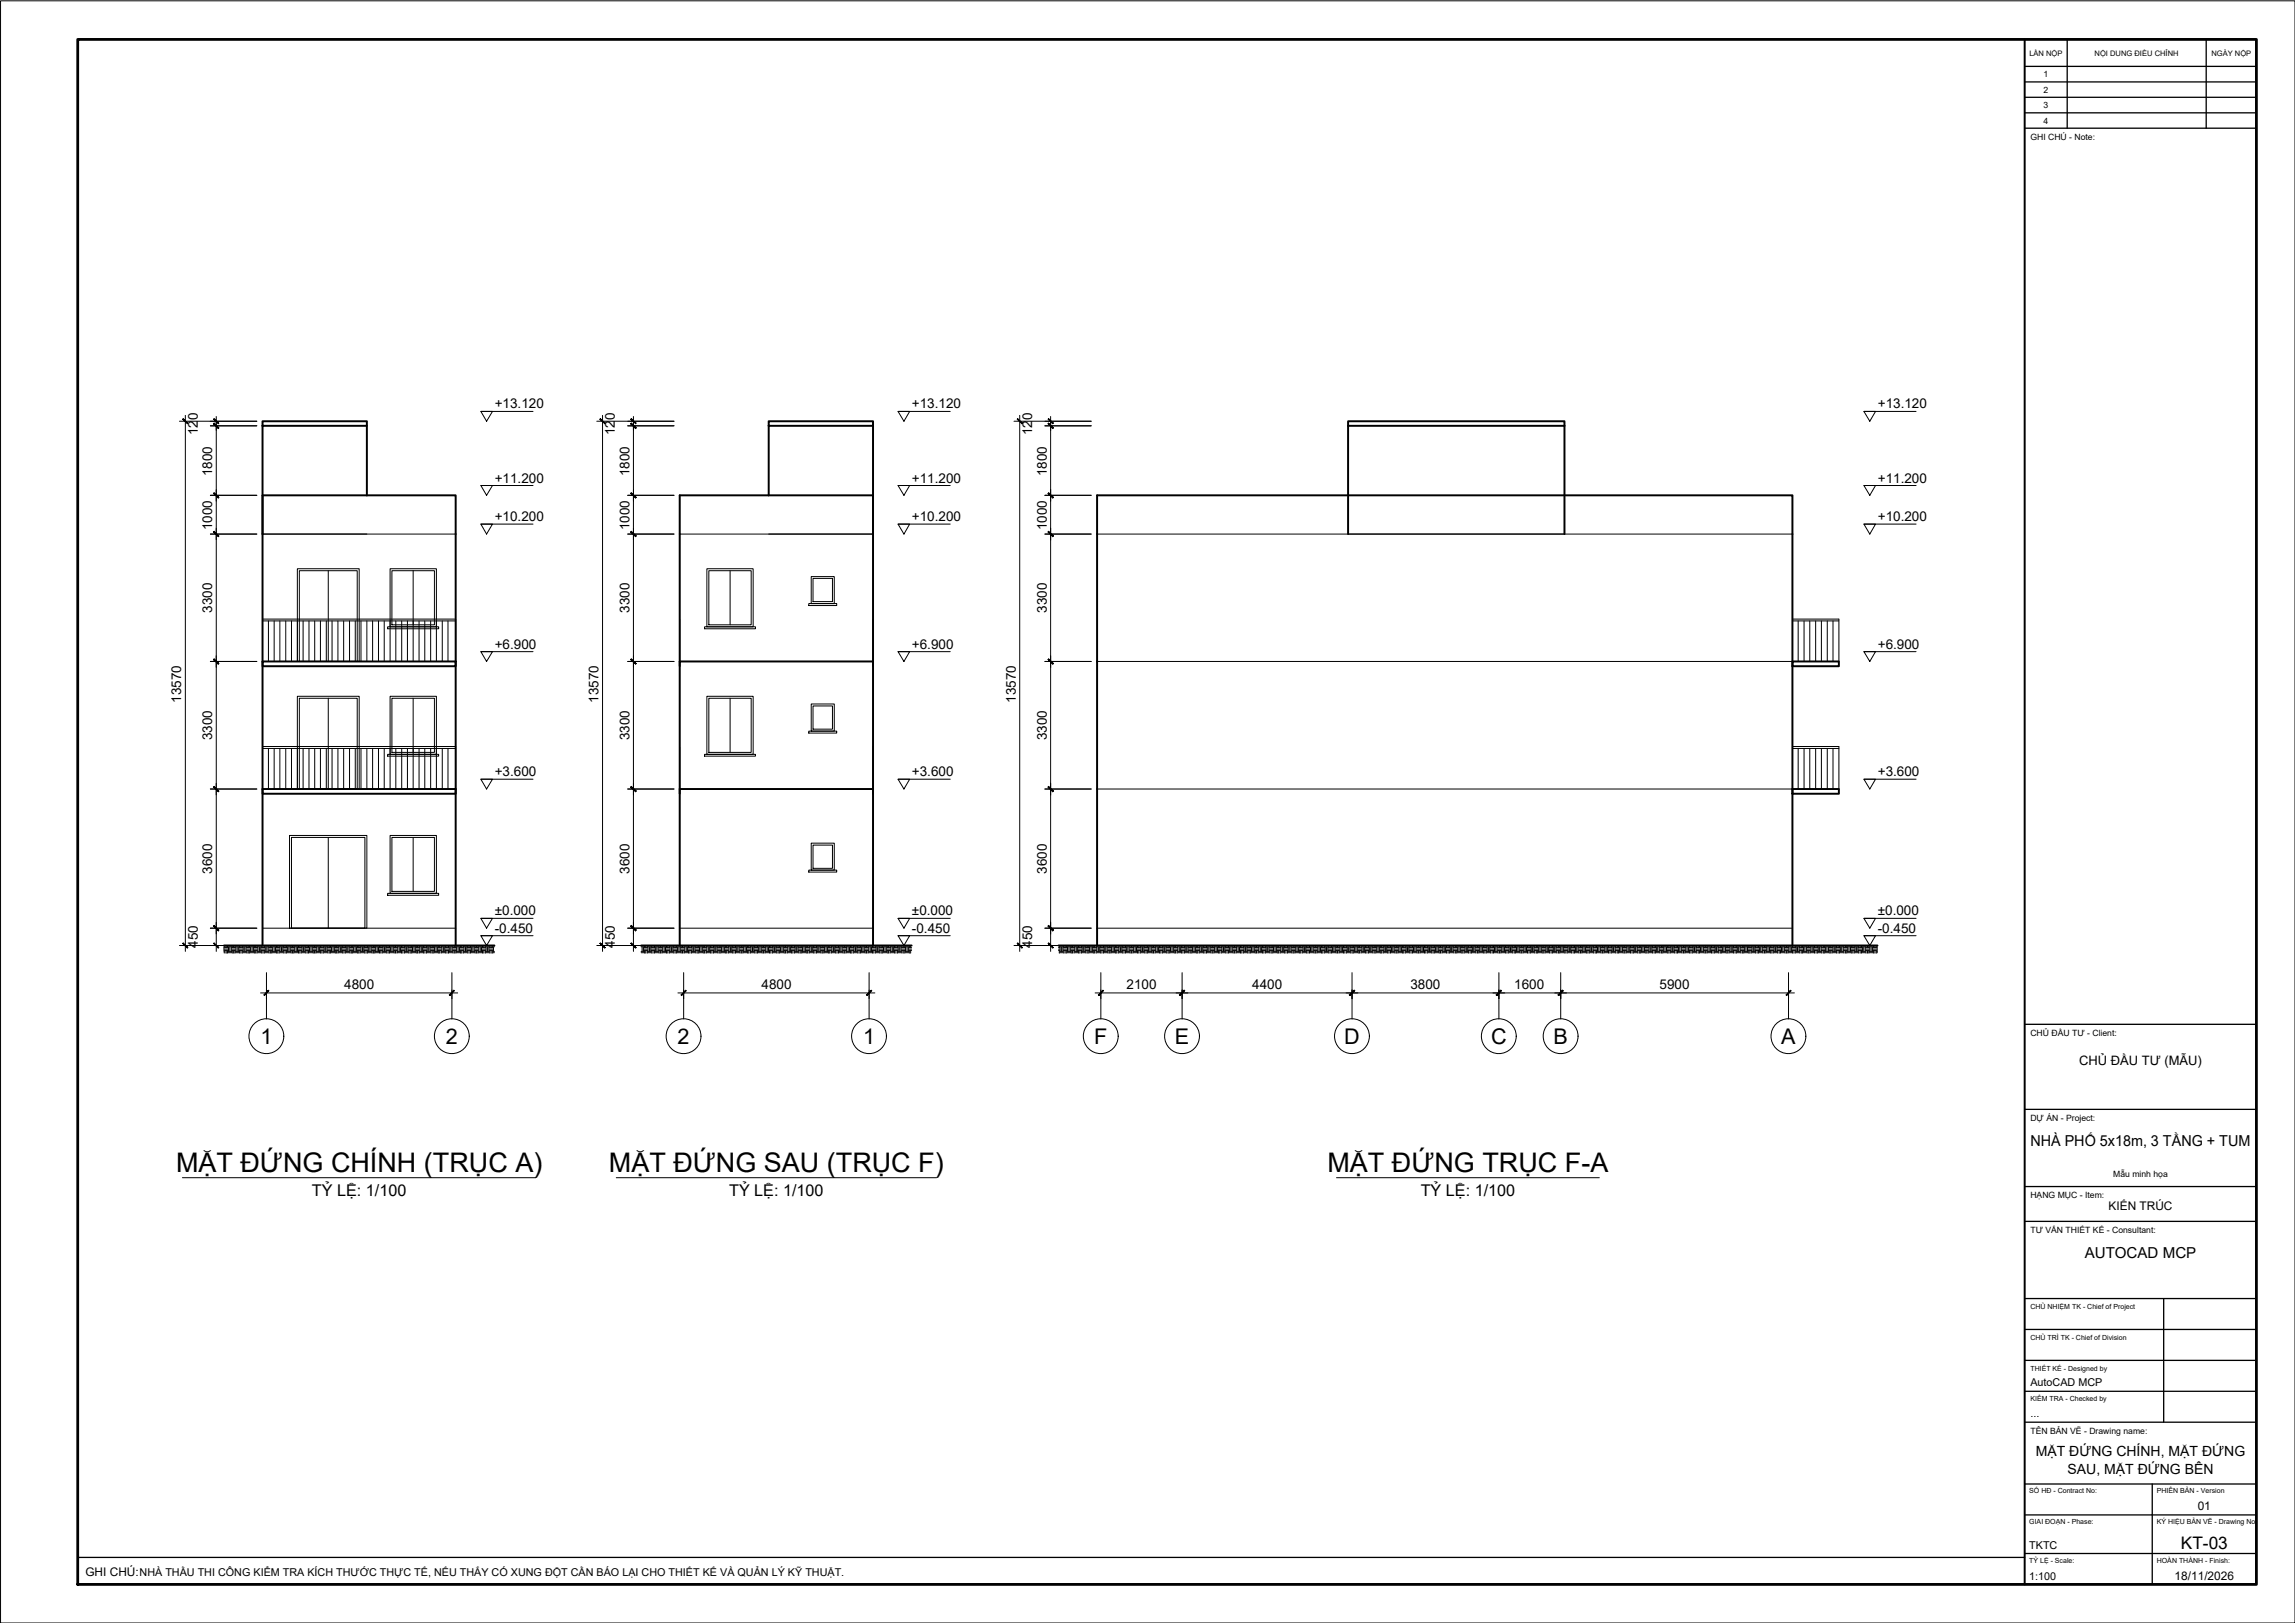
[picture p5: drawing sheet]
<svg xmlns="http://www.w3.org/2000/svg" width="594mm" height="420mm" viewBox="0 0 594 420" stroke-linecap="round" stroke-linejoin="round" font-family="sans-serif">
<defs><g id="words">
<g font-size="7">
<text x="45.6" y="303.3">MẶT ĐỨNG CHÍNH (TRỤC A)</text>
<text x="157.6" y="303.3">MẶT ĐỨNG SAU (TRỤC F)</text>
<text x="343.6" y="303.3">MẶT ĐỨNG TRỤC F-A</text>
</g>
<g font-size="5.6">
<text x="67.4" y="270.3">1</text>
<text x="115.4" y="270.3">2</text>
<text x="175.4" y="270.3">2</text>
<text x="223.4" y="270.3">1</text>
<text x="283.3" y="270.3">F</text>
<text x="304.1" y="270.3">E</text>
<text x="348" y="270.3">D</text>
<text x="386" y="270.3">C</text>
<text x="402.1" y="270.3">B</text>
<text x="461.1" y="270.3">A</text>
</g>
<text font-size="4.5" x="564.5" y="401">KT-03</text>
<g font-size="4.2">
<text x="80.7" y="309.5">TỶ LỆ: 1/100</text>
<text x="188.7" y="309.5">TỶ LỆ: 1/100</text>
<text x="367.8" y="309.5">TỶ LỆ: 1/100</text>
</g>
<g font-size="3.9">
<text x="525.6" y="296.7">NHÀ PHỐ 5x18m, 3 TẦNG + TUM</text>
<text x="539.6" y="325.7">AUTOCAD MCP</text>
</g>
<g font-size="3.6">
<text x="527" y="377">MẶT ĐỨNG CHÍNH, MẶT ĐỨNG</text>
<text x="535.2" y="381.6">SAU, MẶT ĐỨNG BÊN</text>
</g>
<g font-size="3.5">
<text x="128.1" y="105.7">+13.120</text>
<text x="236.1" y="105.7">+13.120</text>
<text x="486.1" y="105.7">+13.120</text>
<text x="51.2" y="112.6" transform="rotate(-90 51.2 112.6)">120</text>
<text x="159.2" y="112.6" transform="rotate(-90 159.2 112.6)">120</text>
<text x="267.2" y="112.6" transform="rotate(-90 267.2 112.6)">120</text>
<text x="54.9" y="123.2" transform="rotate(-90 54.9 123.2)">1800</text>
<text x="128.1" y="124.9">+11.200</text>
<text x="162.9" y="123.2" transform="rotate(-90 162.9 123.2)">1800</text>
<text x="236.1" y="124.9">+11.200</text>
<text x="270.9" y="123.2" transform="rotate(-90 270.9 123.2)">1800</text>
<text x="486.1" y="124.9">+11.200</text>
<text x="54.9" y="137.2" transform="rotate(-90 54.9 137.2)">1000</text>
<text x="128.1" y="135">+10.200</text>
<text x="162.9" y="137.2" transform="rotate(-90 162.9 137.2)">1000</text>
<text x="236.1" y="135">+10.200</text>
<text x="270.9" y="137.2" transform="rotate(-90 270.9 137.2)">1000</text>
<text x="486.1" y="135">+10.200</text>
<text x="54.9" y="158.6" transform="rotate(-90 54.9 158.6)">3300</text>
<text x="162.9" y="158.6" transform="rotate(-90 162.9 158.6)">3300</text>
<text x="270.9" y="158.6" transform="rotate(-90 270.9 158.6)">3300</text>
<text x="128.1" y="167.9">+6.900</text>
<text x="236.1" y="167.9">+6.900</text>
<text x="486.1" y="167.9">+6.900</text>
<text x="46.9" y="181.9" transform="rotate(-90 46.9 181.9)">13570</text>
<text x="154.9" y="181.9" transform="rotate(-90 154.9 181.9)">13570</text>
<text x="262.9" y="181.9" transform="rotate(-90 262.9 181.9)">13570</text>
<text x="54.9" y="191.6" transform="rotate(-90 54.9 191.6)">3300</text>
<text x="162.9" y="191.6" transform="rotate(-90 162.9 191.6)">3300</text>
<text x="270.9" y="191.6" transform="rotate(-90 270.9 191.6)">3300</text>
<text x="128.1" y="201">+3.600</text>
<text x="236.1" y="201">+3.600</text>
<text x="486.1" y="201">+3.600</text>
<text x="54.9" y="226.1" transform="rotate(-90 54.9 226.1)">3600</text>
<text x="162.9" y="226.1" transform="rotate(-90 162.9 226.1)">3600</text>
<text x="270.9" y="226.1" transform="rotate(-90 270.9 226.1)">3600</text>
<text x="128.1" y="237">±0.000</text>
<text x="236.1" y="237">±0.000</text>
<text x="486.1" y="237">±0.000</text>
<text x="51.2" y="245.4" transform="rotate(-90 51.2 245.4)">450</text>
<text x="128.1" y="241.5">-0.450</text>
<text x="159.2" y="245.4" transform="rotate(-90 159.2 245.4)">450</text>
<text x="236.1" y="241.5">-0.450</text>
<text x="267.2" y="245.4" transform="rotate(-90 267.2 245.4)">450</text>
<text x="486.1" y="241.5">-0.450</text>
<text x="89.1" y="256">4800</text>
<text x="197.2" y="256">4800</text>
<text x="291.6" y="256">2100</text>
<text x="324.2" y="256">4400</text>
<text x="365.1" y="256">3800</text>
<text x="392" y="256">1600</text>
<text x="429.6" y="256">5900</text>
</g>
<text font-size="3.4" x="538.2" y="275.7">CHỦ ĐẦU TƯ (MẪU)</text>
<g font-size="3.1">
<text x="545.8" y="313.2">KIẾN TRÚC</text>
<text x="568.9" y="391">01</text>
<text x="22.1" y="407.9">GHI CHÚ:NHÀ THẦU THI CÔNG KIỂM TRA KÍCH THƯỚC THỰC TẾ, NẾU THẤY CÓ XUNG ĐỘT CẦN BÁO LẠI CHO THIẾT KẾ VÀ QUẢN LÝ KỸ THUẬT.</text>
<text x="562.9" y="409">18/11/2026</text>
</g>
<g font-size="2.8">
<text x="525.6" y="358.8">AutoCAD MCP</text>
<text x="525.6" y="366.8">...</text>
<text x="525.3" y="401">TKTC</text>
<text x="525.3" y="409">1:100</text>
</g>
<g font-size="2.2">
<text x="529" y="20">1</text>
<text x="529" y="24">2</text>
<text x="529" y="28">3</text>
<text x="529" y="32">4</text>
<text x="525.6" y="36.2">GHI CHÚ - Note:</text>
<text x="525.6" y="268.2">CHỦ ĐẦU TƯ - Client:</text>
<text x="525.6" y="290.2">DỰ ÁN - Project:</text>
<text x="547" y="304.7">Mẫu minh họa</text>
<text x="525.6" y="310.2">HẠNG MỤC - Item:</text>
<text x="525.6" y="319.2">TƯ VẤN THIẾT KẾ - Consultant:</text>
<text x="525.6" y="371.2">TÊN BẢN VẼ - Drawing name:</text>
</g>
<g font-size="2">
<text x="525.3" y="14.4">LẦN NỘP</text>
<text x="542.2" y="14.4">NỘI DUNG ĐIỀU CHỈNH</text>
<text x="572.4" y="14.4">NGÀY NỘP</text>
</g>
<g font-size="1.8">
<text x="525.6" y="338.8">CHỦ NHIỆM TK - Chief of Project</text>
<text x="525.6" y="346.8">CHỦ TRÌ TK - Chief of Division</text>
<text x="525.6" y="354.8">THIẾT KẾ - Designed by</text>
<text x="525.6" y="362.8">KIỂM TRA - Checked by</text>
<text x="525.3" y="386.6">SỐ HĐ - Contract No:</text>
<text x="558.3" y="386.6">PHIÊN BẢN - Version</text>
<text x="525.3" y="394.6">GIAI ĐOẠN - Phase:</text>
<text x="558.3" y="394.6">KÝ HIỆU BẢN VẼ - Drawing No</text>
<text x="525.3" y="404.6">TỶ LỆ - Scale:</text>
<text x="558.3" y="404.6">HOÀN THÀNH - Finish:</text>
</g>
</g></defs>
<!-- layer: A-ELEV-OTLN -->
<g fill="none" stroke="#000" stroke-width=".51">
<path d="M68 109.1h27v1.1h-27zM68 110.2v62.3h50v-1.3M95 110.2v18.1M199 109.1h27v1.1h-27zM199 110.2v18.1M226 110.2v134.6M349 110.2v-1.1h56v1.1M349 110.2v28.1M349 110.2h56M405 110.2v28.1M68 128.2h50v43M226 138.3v-10.1h-50v116.6"/>
<path d="M68 171.2h50v33.1h-50zM176 172.5v-1.3h50v1.3M464 171.2h12v1.3h-12zM176 205.5v-1.2h50v1.2M464 204.3h12v1.2h-12zM58 244.8h70M68 244.8v-40.5v1.2h50v-1.2v40.5M166 244.8h70M274 244.8h212M284 244.8v-116.6h180v116.6"/>
</g>
<!-- layer: A-ELEV -->
<g fill="none" stroke="#000" stroke-width=".26">
<path d="M68 138.3h50M176 138.3h50M284 138.3h180M77 147.2h16v24h-16zM77.5 147.7h15v23.5h-15zM85 147.7v23.5M101 147.2h12v15.1h-12zM101.4 147.7h11.1v14.1h-11.1zM106.9 147.7v23.5M183 147.2h12v15.1h-12zM183.5 147.7h11v14.1h-11zM189 147.7v14.1"/>
<path d="M209.4 156.3h7.2v.5h-7.2zM210 149.3h6v7h-6zM210.5 149.7h5v6h-5zM68 171.2v-10.9h50v10.9M68 160.7h50M69.5 160.7v10.5M71 160.7v10.5M72.4 160.7v10.5M74 160.7v10.5M75.5 160.7v10.5M77 160.7v10.5M78.5 160.7v10.5"/>
<path d="M80 160.7v10.5M81.5 160.7v10.5M82.9 160.7v10.5M84.5 160.7v10.5M86 160.7v10.5M87.5 160.7v10.5M89 160.7v10.5M90.5 160.7v10.5M92 160.7v10.5M93.4 160.7v10.5M95 160.7v10.5M96.4 160.7v10.5"/>
<path d="M98 160.7v10.5M99.5 160.7v10.5M100.3 162.3h13.3v.5h-13.3zM101 160.7v10.5M102.5 160.7v10.5M104 160.7v10.5M105.5 160.7v10.5M108.5 160.7v10.5M110 160.7v10.5M111.5 160.7v10.5M113 160.7v10.5M114.5 160.7v10.5"/>
<path d="M116 160.7v10.5M176 160.3v10.9M182.4 162.3h13.2v.5h-13.2zM226 160.3v10.9M284 171.2h180v-10.9h12v10.9M464 160.7h12M465.5 160.7v10.5M467 160.7v10.5M468.5 160.7v10.5M470 160.7v10.5M471.5 160.7v10.5M473 160.7v10.5"/>
<path d="M474.5 160.7v10.5M68 193.8h50M69.5 193.8v10.5M71 193.8v10.5M72.4 193.8v10.5M74 193.8v10.5M75.5 193.8v10.5M77 180.3h16v24h-16zM77 193.8v10.5M77.5 180.8h15v23.5h-15zM78.5 193.8v10.5M80 193.8v10.5"/>
<path d="M81.5 193.8v10.5M82.9 193.8v10.5M84.5 193.8v10.5M85 180.8v23.5M86 193.8v10.5M87.5 193.8v10.5M89 193.8v10.5M90.5 193.8v10.5M92 193.8v10.5M93.4 193.8v10.5M95 193.8v10.5M96.4 193.8v10.5"/>
<path d="M98 193.8v10.5M99.5 193.8v10.5M100.3 195.3h13.3v.4h-13.3zM101 180.3h12v15h-12zM101 193.8v10.5M101.4 180.8h11.1v14h-11.1zM102.5 193.8v10.5M104 193.8v10.5M105.5 193.8v10.5M106.9 180.8v23.5M108.5 193.8v10.5M110 193.8v10.5"/>
<path d="M111.5 193.8v10.5M113 193.8v10.5M114.5 193.8v10.5M116 193.8v10.5M176 193.3v11M182.4 195.3h13.2v.4h-13.2zM183 180.3h12v15h-12zM183.5 180.8h11v14h-11zM189 180.8v14M209.4 189.3h7.2v.5h-7.2zM210 182.2h6v7.1h-6zM210.5 182.8h5v6h-5z"/>
<path d="M226 193.3v11M464 193.8h12M465.5 193.8v10.5M467 193.8v10.5M468.5 193.8v10.5M470 193.8v10.5M471.5 193.8v10.5M473 193.8v10.5M474.5 193.8v10.5M68 204.3v-11h50v11M74.9 216.3h20.1v24h-20.1zM75.5 216.8h19v23.5h-19z"/>
<path d="M85 216.8v23.5M101 216.3h12v15h-12zM101.4 216.8h11.1v14h-11.1zM106.9 216.8v14M210 218.3h6v7h-6zM210.5 218.8h5v6h-5zM284 204.3h180v-11h12v11M100.3 231.3h13.3v.5h-13.3zM209.4 225.3h7.2v.5h-7.2zM68 240.3h50M176 240.3h50M284 240.3h180"/>
</g>
<!-- layer: A-SECT-PATT -->
<g fill="none" stroke="#000" stroke-width=".26">
<path d="M58 245.1h.1M58 246.6h.1M58 246.3h.1M58 245.2v1M58.1 246h.9M58.1 245.7h.9M58.1 245.3h.9M58.2 244.8v.4M58.2 246.2v.6M58.6 244.8v.4M58.6 246.2v.6M58.9 244.8v.4"/>
<path d="M58.9 246.2v.6M59 245.1h1M59 246.6h1M59 246.3h1M59.2 245.2v1M59.5 245.2v1M59.9 245.2v1M60 246h.9M60 245.7h.9M60 245.3h.9M60.1 244.8v.4M60.1 246.2v.6"/>
<path d="M60.5 244.8v.4M60.5 246.2v.6M60.8 244.8v.4M60.8 246.2v.6M60.9 245.1h1M60.9 246.6h1M60.9 246.3h1M61.1 245.2v1M61.4 245.2v1M61.8 245.2v1M61.9 246h.9M61.9 245.7h.9"/>
<path d="M61.9 245.3h.9M62 244.8v.4M62 246.2v.6M62.4 244.8v.4M62.4 246.2v.6M62.7 244.8v.4M62.7 246.2v.6M62.8 245.1h1M62.8 246.6h1M62.8 246.3h1M63 245.2v1M63.3 245.2v1"/>
<path d="M63.7 245.2v1M63.8 246h.9M63.8 245.7h.9M63.8 245.3h.9M63.9 244.8v.4M63.9 246.2v.6M64.3 244.8v.4M64.3 246.2v.6M64.6 244.8v.4M64.6 246.2v.6M64.7 245.1h1M64.7 246.6h1"/>
<path d="M64.7 246.3h1M64.9 245.2v1M65.2 245.2v1M65.6 245.2v1M65.7 246h.9M65.7 245.7h.9M65.7 245.3h.9M65.8 244.8v.4M65.8 246.2v.6M66.2 244.8v.4M66.2 246.2v.6M66.5 244.8v.4"/>
<path d="M66.5 246.2v.6M66.6 245.1h1M66.6 246.6h1M66.6 246.3h1M66.8 245.2v1M67.2 245.2v1M67.5 245.2v1M67.6 246h1M67.6 245.7h1M67.6 245.3h1M67.7 244.8v.4M67.7 246.2v.6"/>
<path d="M68.1 244.8v.4M68.1 246.2v.6M68.4 244.8v.4M68.4 246.2v.6M68.6 245.1h.9M68.6 246.6h.9M68.6 246.3h.9M68.7 245.2v1M69.1 245.2v1M69.4 245.2v1M69.5 246h1M69.5 245.7h1"/>
<path d="M69.5 245.3h1M69.7 244.8v.4M69.7 246.2v.6M70 244.8v.4M70 246.2v.6M70.3 244.8v.4M70.3 246.2v.6M70.5 245.1h.9M70.5 246.6h.9M70.5 246.3h.9M70.6 245.2v1M71 245.2v1"/>
<path d="M71.3 245.2v1M71.4 246h1M71.4 245.7h1M71.4 245.3h1M71.6 244.8v.4M71.6 246.2v.6M71.9 244.8v.4M71.9 246.2v.6M72.2 244.8v.4M72.2 246.2v.6M72.4 245.1h.9M72.4 246.6h.9"/>
<path d="M72.4 246.3h.9M72.5 245.2v1M72.9 245.2v1M73.2 245.2v1M73.3 246h1M73.3 245.7h1M73.3 245.3h1M73.5 244.8v.4M73.5 246.2v.6M73.8 244.8v.4M73.8 246.2v.6M74.1 244.8v.4"/>
<path d="M74.1 246.2v.6M74.3 245.1h.9M74.3 246.6h.9M74.3 246.3h.9M74.4 245.2v1M74.8 245.2v1M75.1 245.2v1M75.2 246h1M75.2 245.7h1M75.2 245.3h1M75.4 244.8v.4M75.4 246.2v.6"/>
<path d="M75.7 244.8v.4M75.7 246.2v.6M76 244.8v.4M76 246.2v.6M76.2 245.1h.9M76.2 246.6h.9M76.2 246.3h.9M76.3 245.2v1M76.7 245.2v1M77 245.2v1M77.1 246h1M77.1 245.7h1"/>
<path d="M77.1 245.3h1M77.3 244.8v.4M77.3 246.2v.6M77.6 244.8v.4M77.6 246.2v.6M77.9 244.8v.4M77.9 246.2v.6M78.1 245.1h1M78.1 246.6h1M78.1 246.3h1M78.2 245.2v1M78.6 245.2v1"/>
<path d="M78.9 245.2v1M79.1 246h.9M79.1 245.7h.9M79.1 245.3h.9M79.2 244.8v.4M79.2 246.2v.6M79.5 244.8v.4M79.5 246.2v.6M79.9 244.8v.4M79.9 246.2v.6M80 245.1h1M80 246.6h1"/>
<path d="M80 246.3h1M80.1 245.2v1M80.5 245.2v1M80.8 245.2v1M81 246h.9M81 245.7h.9M81 245.3h.9M81.1 244.8v.4M81.1 246.2v.6M81.4 244.8v.4M81.4 246.2v.6M81.8 244.8v.4"/>
<path d="M81.8 246.2v.6M81.9 245.1h1M81.9 246.6h1M81.9 246.3h1M82 245.2v1M82.4 245.2v1M82.7 245.2v1M82.9 246h.9M82.9 245.7h.9M82.9 245.3h.9M83 244.8v.4M83 246.2v.6"/>
<path d="M83.3 244.8v.4M83.3 246.2v.6M83.7 244.8v.4M83.7 246.2v.6M83.8 245.1h1M83.8 246.6h1M83.8 246.3h1M83.9 245.2v1M84.3 245.2v1M84.6 245.2v1M84.8 246h.9M84.8 245.7h.9"/>
<path d="M84.8 245.3h.9M84.9 244.8v.4M84.9 246.2v.6M85.2 244.8v.4M85.2 246.2v.6M85.6 244.8v.4M85.6 246.2v.6M85.7 245.1h1M85.7 246.6h1M85.7 246.3h1M85.8 245.2v1M86.2 245.2v1"/>
<path d="M86.5 245.2v1M86.7 246h.9M86.7 245.7h.9M86.7 245.3h.9M86.8 244.8v.4M86.8 246.2v.6M87.1 244.8v.4M87.1 246.2v.6M87.5 244.8v.4M87.5 246.2v.6M87.6 245.1h1M87.6 246.6h1"/>
<path d="M87.6 246.3h1M87.7 245.2v1M88.1 245.2v1M88.4 245.2v1M88.6 246h.9M88.6 245.7h.9M88.6 245.3h.9M88.7 244.8v.4M88.7 246.2v.6M89 244.8v.4M89 246.2v.6M89.4 244.8v.4"/>
<path d="M89.4 246.2v.6M89.5 245.1h1M89.5 246.6h1M89.5 246.3h1M89.6 245.2v1M90 245.2v1M90.4 245.2v1M90.5 246h.9M90.5 245.7h.9M90.5 245.3h.9M90.6 244.8v.4M90.6 246.2v.6"/>
<path d="M90.9 244.8v.4M90.9 246.2v.6M91.3 244.8v.4M91.3 246.2v.6M91.4 245.1h1M91.4 246.6h1M91.4 246.3h1M91.5 245.2v1M91.9 245.2v1M92.3 245.2v1M92.4 246h.9M92.4 245.7h.9"/>
<path d="M92.4 245.3h.9M92.5 244.8v.4M92.5 246.2v.6M92.9 244.8v.4M92.9 246.2v.6M93.2 244.8v.4M93.2 246.2v.6M93.3 245.1h1M93.3 246.6h1M93.3 246.3h1M93.4 245.2v1M93.8 245.2v1"/>
<path d="M94.2 245.2v1M94.3 246h.9M94.3 245.7h.9M94.3 245.3h.9M94.4 244.8v.4M94.4 246.2v.6M94.8 244.8v.4M94.8 246.2v.6M95.1 244.8v.4M95.1 246.2v.6M95.2 245.1h1M95.2 246.6h1"/>
<path d="M95.2 246.3h1M95.3 245.2v1M95.7 245.2v1M96.1 245.2v1M96.2 246h.9M96.2 245.7h.9M96.2 245.3h.9M96.3 244.8v.4M96.3 246.2v.6M96.7 244.8v.4M96.7 246.2v.6M97 244.8v.4"/>
<path d="M97 246.2v.6M97.1 245.1h1M97.1 246.6h1M97.1 246.3h1M97.3 245.2v1M97.6 245.2v1M98 245.2v1M98.1 246h.9M98.1 245.7h.9M98.1 245.3h.9M98.2 244.8v.4M98.2 246.2v.6"/>
<path d="M98.6 244.8v.4M98.6 246.2v.6M98.9 244.8v.4M98.9 246.2v.6M99 245.1h1M99 246.6h1M99 246.3h1M99.2 245.2v1M99.5 245.2v1M99.9 245.2v1M100 246h.9M100 245.7h.9"/>
<path d="M100 245.3h.9M100.1 244.8v.4M100.1 246.2v.6M100.5 244.8v.4M100.5 246.2v.6M100.8 244.8v.4M100.8 246.2v.6M100.9 245.1h1M100.9 246.6h1M100.9 246.3h1M101.1 245.2v1M101.4 245.2v1"/>
<path d="M101.8 245.2v1M101.9 246h.9M101.9 245.7h.9M101.9 245.3h.9M102 244.8v.4M102 246.2v.6M102.4 244.8v.4M102.4 246.2v.6M102.8 244.8v.4M102.8 246.2v.6M102.8 245.1h1M102.8 246.6h1"/>
<path d="M102.8 246.3h1M103 245.2v1M103.3 245.2v1M103.7 245.2v1M103.8 246h.9M103.8 245.7h.9M103.8 245.3h.9M103.9 244.8v.4M103.9 246.2v.6M104.3 244.8v.4M104.3 246.2v.6M104.7 244.8v.4"/>
<path d="M104.7 246.2v.6M104.7 245.1h1M104.7 246.6h1M104.7 246.3h1M104.9 245.2v1M105.3 245.2v1M105.6 245.2v1M105.7 246h1M105.7 245.7h1M105.7 245.3h1M105.8 244.8v.4M105.8 246.2v.6"/>
<path d="M106.2 244.8v.4M106.2 246.2v.6M106.6 244.8v.4M106.6 246.2v.6M106.7 245.1h.9M106.7 246.6h.9M106.7 246.3h.9M106.8 245.2v1M107.2 245.2v1M107.5 245.2v1M107.6 246h1M107.6 245.7h1"/>
<path d="M107.6 245.3h1M107.8 244.8v.4M107.8 246.2v.6M108.1 244.8v.4M108.1 246.2v.6M108.5 244.8v.4M108.5 246.2v.6M108.6 245.1h.9M108.6 246.6h.9M108.6 246.3h.9M108.7 245.2v1M109.1 245.2v1"/>
<path d="M109.4 245.2v1M109.5 246h1M109.5 245.7h1M109.5 245.3h1M109.7 244.8v.4M109.7 246.2v.6M110 244.8v.4M110 246.2v.6M110.4 244.8v.4M110.4 246.2v.6M110.5 245.1h.9M110.5 246.6h.9"/>
<path d="M110.5 246.3h.9M110.6 245.2v1M111 245.2v1M111.3 245.2v1M111.4 246h1M111.4 245.7h1M111.4 245.3h1M111.6 244.8v.4M111.6 246.2v.6M111.9 244.8v.4M111.9 246.2v.6M112.3 244.8v.4"/>
<path d="M112.3 246.2v.6M112.4 245.1h.9M112.4 246.6h.9M112.4 246.3h.9M112.5 245.2v1M112.9 245.2v1M113.2 245.2v1M113.3 246h1M113.3 245.7h1M113.3 245.3h1M113.5 244.8v.4M113.5 246.2v.6"/>
<path d="M113.8 244.8v.4M113.8 246.2v.6M114.2 244.8v.4M114.2 246.2v.6M114.3 245.1h.9M114.3 246.6h.9M114.3 246.3h.9M114.4 245.2v1M114.8 245.2v1M115.1 245.2v1M115.2 246h1M115.2 245.7h1"/>
<path d="M115.2 245.3h1M115.4 244.8v.4M115.4 246.2v.6M115.7 244.8v.4M115.7 246.2v.6M116.1 244.8v.4M116.1 246.2v.6M116.2 245.1h1M116.2 246.6h1M116.2 246.3h1M116.3 245.2v1M116.7 245.2v1"/>
<path d="M117 245.2v1M117.2 246h.9M117.2 245.7h.9M117.2 245.3h.9M117.3 244.8v.4M117.3 246.2v.6M117.6 244.8v.4M117.6 246.2v.6M118 244.8v.4M118 246.2v.6M118.1 245.1h1M118.1 246.6h1"/>
<path d="M118.1 246.3h1M118.2 245.2v1M118.6 245.2v1M118.9 245.2v1M119.1 246h.9M119.1 245.7h.9M119.1 245.3h.9M119.2 244.8v.4M119.2 246.2v.6M119.5 244.8v.4M119.5 246.2v.6M119.9 244.8v.4"/>
<path d="M119.9 246.2v.6M120 245.1h1M120 246.6h1M120 246.3h1M120.1 245.2v1M120.5 245.2v1M120.8 245.2v1M121 246h.9M121 245.7h.9M121 245.3h.9M121.1 244.8v.4M121.1 246.2v.6"/>
<path d="M121.4 244.8v.4M121.4 246.2v.6M121.8 244.8v.4M121.8 246.2v.6M121.9 245.1h1M121.9 246.6h1M121.9 246.3h1M122 245.2v1M122.4 245.2v1M122.7 245.2v1M122.9 246h.9M122.9 245.7h.9"/>
<path d="M122.9 245.3h.9M123 244.8v.4M123 246.2v.6M123.3 244.8v.4M123.3 246.2v.6M123.7 244.8v.4M123.7 246.2v.6M123.8 245.1h1M123.8 246.6h1M123.8 246.3h1M123.9 245.2v1M124.3 245.2v1"/>
<path d="M124.6 245.2v1M124.8 246h.9M124.8 245.7h.9M124.8 245.3h.9M124.9 244.8v.4M124.9 246.2v.6M125.2 244.8v.4M125.2 246.2v.6M125.6 244.8v.4M125.6 246.2v.6M125.7 245.1h1M125.7 246.6h1"/>
<path d="M125.7 246.3h1M125.8 245.2v1M126.2 245.2v1M126.5 245.2v1M126.7 246h.9M126.7 245.7h.9M126.7 245.3h.9M126.8 244.8v.4M126.8 246.2v.6M127.1 244.8v.4M127.1 246.2v.6M127.5 244.8v.4"/>
<path d="M127.5 246.2v.6M127.6 245.1h.4M127.6 246.6h.4M127.6 246.3h.4M127.7 245.2v1M166 245.1h.7M166 246.6h.7M166 246.3h.7M166.2 245.2v1M166.6 245.2v1M166.7 246h.9M166.7 245.7h.9"/>
<path d="M166.7 245.3h.9M166.8 244.8v.4M166.8 246.2v.6M167.1 244.8v.4M167.1 246.2v.6M167.5 244.8v.4M167.5 246.2v.6M167.6 245.1h1M167.6 246.6h1M167.6 246.3h1M167.7 245.2v1M168.1 245.2v1"/>
<path d="M168.5 245.2v1M168.6 246h.9M168.6 245.7h.9M168.6 245.3h.9M168.7 244.8v.4M168.7 246.2v.6M169.1 244.8v.4M169.1 246.2v.6M169.4 244.8v.4M169.4 246.2v.6M169.5 245.1h1M169.5 246.6h1"/>
<path d="M169.5 246.3h1M169.6 245.2v1M170 245.2v1M170.4 245.2v1M170.5 246h.9M170.5 245.7h.9M170.5 245.3h.9M170.6 244.8v.4M170.6 246.2v.6M171 244.8v.4M171 246.2v.6M171.3 244.8v.4"/>
<path d="M171.3 246.2v.6M171.4 245.1h1M171.4 246.6h1M171.4 246.3h1M171.5 245.2v1M171.9 245.2v1M172.3 245.2v1M172.4 246h.9M172.4 245.7h.9M172.4 245.3h.9M172.5 244.8v.4M172.5 246.2v.6"/>
<path d="M172.9 244.8v.4M172.9 246.2v.6M173.2 244.8v.4M173.2 246.2v.6M173.3 245.1h1M173.3 246.6h1M173.3 246.3h1M173.5 245.2v1M173.8 245.2v1M174.2 245.2v1M174.3 246h.9M174.3 245.7h.9"/>
<path d="M174.3 245.3h.9M174.4 244.8v.4M174.4 246.2v.6M174.8 244.8v.4M174.8 246.2v.6M175.1 244.8v.4M175.1 246.2v.6M175.2 245.1h1M175.2 246.6h1M175.2 246.3h1M175.4 245.2v1M175.7 245.2v1"/>
<path d="M176.1 245.2v1M176.2 246h.9M176.2 245.7h.9M176.2 245.3h.9M176.3 244.8v.4M176.3 246.2v.6M176.7 244.8v.4M176.7 246.2v.6M177.1 244.8v.4M177.1 246.2v.6M177.1 245.1h1M177.1 246.6h1"/>
<path d="M177.1 246.3h1M177.3 245.2v1M177.6 245.2v1M178 245.2v1M178.1 246h.9M178.1 245.7h.9M178.1 245.3h.9M178.2 244.8v.4M178.2 246.2v.6M178.6 244.8v.4M178.6 246.2v.6M179 244.8v.4"/>
<path d="M179 246.2v.6M179 245.1h1M179 246.6h1M179 246.3h1M179.2 245.2v1M179.5 245.2v1M179.9 245.2v1M180 246h.9M180 245.7h.9M180 245.3h.9M180.1 244.8v.4M180.1 246.2v.6"/>
<path d="M180.5 244.8v.4M180.5 246.2v.6M180.9 244.8v.4M180.9 246.2v.6M180.9 245.1h1M180.9 246.6h1M180.9 246.3h1M181.1 245.2v1M181.5 245.2v1M181.8 245.2v1M181.9 246h1M181.9 245.7h1"/>
<path d="M181.9 245.3h1M182 244.8v.4M182 246.2v.6M182.4 244.8v.4M182.4 246.2v.6M182.8 244.8v.4M182.8 246.2v.6M182.9 245.1h.9M182.9 246.6h.9M182.9 246.3h.9M183 245.2v1M183.4 245.2v1"/>
<path d="M183.7 245.2v1M183.8 246h1M183.8 245.7h1M183.8 245.3h1M184 244.8v.4M184 246.2v.6M184.3 244.8v.4M184.3 246.2v.6M184.7 244.8v.4M184.7 246.2v.6M184.8 245.1h.9M184.8 246.6h.9"/>
<path d="M184.8 246.3h.9M184.9 245.2v1M185.3 245.2v1M185.6 245.2v1M185.7 246h1M185.7 245.7h1M185.7 245.3h1M185.9 244.8v.4M185.9 246.2v.6M186.2 244.8v.4M186.2 246.2v.6M186.6 244.8v.4"/>
<path d="M186.6 246.2v.6M186.7 245.1h.9M186.7 246.6h.9M186.7 246.3h.9M186.8 245.2v1M187.2 245.2v1M187.5 245.2v1M187.6 246h1M187.6 245.7h1M187.6 245.3h1M187.8 244.8v.4M187.8 246.2v.6"/>
<path d="M188.1 244.8v.4M188.1 246.2v.6M188.5 244.8v.4M188.5 246.2v.6M188.6 245.1h.9M188.6 246.6h.9M188.6 246.3h.9M188.7 245.2v1M189.1 245.2v1M189.4 245.2v1M189.5 246h1M189.5 245.7h1"/>
<path d="M189.5 245.3h1M189.7 244.8v.4M189.7 246.2v.6M190 244.8v.4M190 246.2v.6M190.4 244.8v.4M190.4 246.2v.6M190.5 245.1h.9M190.5 246.6h.9M190.5 246.3h.9M190.6 245.2v1M191 245.2v1"/>
<path d="M191.3 245.2v1M191.4 246h1M191.4 245.7h1M191.4 245.3h1M191.6 244.8v.4M191.6 246.2v.6M191.9 244.8v.4M191.9 246.2v.6M192.3 244.8v.4M192.3 246.2v.6M192.4 245.1h1M192.4 246.6h1"/>
<path d="M192.4 246.3h1M192.5 245.2v1M192.9 245.2v1M193.2 245.2v1M193.4 246h.9M193.4 245.7h.9M193.4 245.3h.9M193.5 244.8v.4M193.5 246.2v.6M193.8 244.8v.4M193.8 246.2v.6M194.2 244.8v.4"/>
<path d="M194.2 246.2v.6M194.3 245.1h1M194.3 246.6h1M194.3 246.3h1M194.4 245.2v1M194.8 245.2v1M195.1 245.2v1M195.3 246h.9M195.3 245.7h.9M195.3 245.3h.9M195.4 244.8v.4M195.4 246.2v.6"/>
<path d="M195.7 244.8v.4M195.7 246.2v.6M196.1 244.8v.4M196.1 246.2v.6M196.2 245.1h1M196.2 246.6h1M196.2 246.3h1M196.3 245.2v1M196.7 245.2v1M197 245.2v1M197.2 246h.9M197.2 245.7h.9"/>
<path d="M197.2 245.3h.9M197.3 244.8v.4M197.3 246.2v.6M197.6 244.8v.4M197.6 246.2v.6M198 244.8v.4M198 246.2v.6M198.1 245.1h1M198.1 246.6h1M198.1 246.3h1M198.2 245.2v1M198.6 245.2v1"/>
<path d="M198.9 245.2v1M199.1 246h.9M199.1 245.7h.9M199.1 245.3h.9M199.2 244.8v.4M199.2 246.2v.6M199.5 244.8v.4M199.5 246.2v.6M199.9 244.8v.4M199.9 246.2v.6M200 245.1h1M200 246.6h1"/>
<path d="M200 246.3h1M200.1 245.2v1M200.5 245.2v1M200.8 245.2v1M201 246h.9M201 245.7h.9M201 245.3h.9M201.1 244.8v.4M201.1 246.2v.6M201.4 244.8v.4M201.4 246.2v.6M201.8 244.8v.4"/>
<path d="M201.8 246.2v.6M201.9 245.1h1M201.9 246.6h1M201.9 246.3h1M202 245.2v1M202.4 245.2v1M202.7 245.2v1M202.9 246h.9M202.9 245.7h.9M202.9 245.3h.9M203 244.8v.4M203 246.2v.6"/>
<path d="M203.3 244.8v.4M203.3 246.2v.6M203.7 244.8v.4M203.7 246.2v.6M203.8 245.1h1M203.8 246.6h1M203.8 246.3h1M203.9 245.2v1M204.3 245.2v1M204.7 245.2v1M204.8 246h.9M204.8 245.7h.9"/>
<path d="M204.8 245.3h.9M204.9 244.8v.4M204.9 246.2v.6M205.2 244.8v.4M205.2 246.2v.6M205.6 244.8v.4M205.6 246.2v.6M205.7 245.1h1M205.7 246.6h1M205.7 246.3h1M205.8 245.2v1M206.2 245.2v1"/>
<path d="M206.6 245.2v1M206.7 246h.9M206.7 245.7h.9M206.7 245.3h.9M206.8 244.8v.4M206.8 246.2v.6M207.2 244.8v.4M207.2 246.2v.6M207.5 244.8v.4M207.5 246.2v.6M207.6 245.1h1M207.6 246.6h1"/>
<path d="M207.6 246.3h1M207.7 245.2v1M208.1 245.2v1M208.5 245.2v1M208.6 246h.9M208.6 245.7h.9M208.6 245.3h.9M208.7 244.8v.4M208.7 246.2v.6M209.1 244.8v.4M209.1 246.2v.6M209.4 244.8v.4"/>
<path d="M209.4 246.2v.6M209.5 245.1h1M209.5 246.6h1M209.5 246.3h1M209.6 245.2v1M210 245.2v1M210.4 245.2v1M210.5 246h.9M210.5 245.7h.9M210.5 245.3h.9M210.6 244.8v.4M210.6 246.2v.6"/>
<path d="M211 244.8v.4M211 246.2v.6M211.3 244.8v.4M211.3 246.2v.6M211.4 245.1h1M211.4 246.6h1M211.4 246.3h1M211.6 245.2v1M211.9 245.2v1M212.3 245.2v1M212.4 246h.9M212.4 245.7h.9"/>
<path d="M212.4 245.3h.9M212.5 244.8v.4M212.5 246.2v.6M212.9 244.8v.4M212.9 246.2v.6M213.2 244.8v.4M213.2 246.2v.6M213.3 245.1h1M213.3 246.6h1M213.3 246.3h1M213.5 245.2v1M213.8 245.2v1"/>
<path d="M214.2 245.2v1M214.3 246h.9M214.3 245.7h.9M214.3 245.3h.9M214.4 244.8v.4M214.4 246.2v.6M214.8 244.8v.4M214.8 246.2v.6M215.2 244.8v.4M215.2 246.2v.6M215.2 245.1h1M215.2 246.6h1"/>
<path d="M215.2 246.3h1M215.4 245.2v1M215.7 245.2v1M216.1 245.2v1M216.2 246h.9M216.2 245.7h.9M216.2 245.3h.9M216.3 244.8v.4M216.3 246.2v.6M216.7 244.8v.4M216.7 246.2v.6M217.1 244.8v.4"/>
<path d="M217.1 246.2v.6M217.1 245.1h1M217.1 246.6h1M217.1 246.3h1M217.3 245.2v1M217.6 245.2v1M218 245.2v1M218.1 246h1M218.1 245.7h1M218.1 245.3h1M218.2 244.8v.4M218.2 246.2v.6"/>
<path d="M218.6 244.8v.4M218.6 246.2v.6M219 244.8v.4M219 246.2v.6M219.1 245.1h.9M219.1 246.6h.9M219.1 246.3h.9M219.2 245.2v1M219.6 245.2v1M219.9 245.2v1M220 246h1M220 245.7h1"/>
<path d="M220 245.3h1M220.1 244.8v.4M220.1 246.2v.6M220.5 244.8v.4M220.5 246.2v.6M220.9 244.8v.4M220.9 246.2v.6M221 245.1h.9M221 246.6h.9M221 246.3h.9M221.1 245.2v1M221.5 245.2v1"/>
<path d="M221.8 245.2v1M221.9 246h1M221.9 245.7h1M221.9 245.3h1M222.1 244.8v.4M222.1 246.2v.6M222.4 244.8v.4M222.4 246.2v.6M222.8 244.8v.4M222.8 246.2v.6M222.9 245.1h.9M222.9 246.6h.9"/>
<path d="M222.9 246.3h.9M223 245.2v1M223.4 245.2v1M223.7 245.2v1M223.8 246h1M223.8 245.7h1M223.8 245.3h1M224 244.8v.4M224 246.2v.6M224.3 244.8v.4M224.3 246.2v.6M224.7 244.8v.4"/>
<path d="M224.7 246.2v.6M224.8 245.1h.9M224.8 246.6h.9M224.8 246.3h.9M224.9 245.2v1M225.3 245.2v1M225.6 245.2v1M225.7 246h1M225.7 245.7h1M225.7 245.3h1M225.9 244.8v.4M225.9 246.2v.6"/>
<path d="M226.2 244.8v.4M226.2 246.2v.6M226.6 244.8v.4M226.6 246.2v.6M226.7 245.1h.9M226.7 246.6h.9M226.7 246.3h.9M226.8 245.2v1M227.2 245.2v1M227.5 245.2v1M227.6 246h1M227.6 245.7h1"/>
<path d="M227.6 245.3h1M227.8 244.8v.4M227.8 246.2v.6M228.1 244.8v.4M228.1 246.2v.6M228.5 244.8v.4M228.5 246.2v.6M228.6 245.1h.9M228.6 246.6h.9M228.6 246.3h.9M228.7 245.2v1M229.1 245.2v1"/>
<path d="M229.4 245.2v1M229.5 246h1M229.5 245.7h1M229.5 245.3h1M229.7 244.8v.4M229.7 246.2v.6M230 244.8v.4M230 246.2v.6M230.4 244.8v.4M230.4 246.2v.6M230.5 245.1h1M230.5 246.6h1"/>
<path d="M230.5 246.3h1M230.6 245.2v1M231 245.2v1M231.3 245.2v1M231.5 246h.9M231.5 245.7h.9M231.5 245.3h.9M231.6 244.8v.4M231.6 246.2v.6M231.9 244.8v.4M231.9 246.2v.6M232.3 244.8v.4"/>
<path d="M232.3 246.2v.6M232.4 245.1h1M232.4 246.6h1M232.4 246.3h1M232.5 245.2v1M232.9 245.2v1M233.2 245.2v1M233.4 246h.9M233.4 245.7h.9M233.4 245.3h.9M233.5 244.8v.4M233.5 246.2v.6"/>
<path d="M233.8 244.8v.4M233.8 246.2v.6M234.2 244.8v.4M234.2 246.2v.6M234.3 245.1h1M234.3 246.6h1M234.3 246.3h1M234.4 245.2v1M234.8 245.2v1M235.1 245.2v1M235.3 246h.7M235.3 245.7h.7"/>
<path d="M235.3 245.3h.7M235.4 244.8v.4M235.4 246.2v.6M235.7 244.8v.4M235.7 246.2v.6M274 246h.3M274 245.7h.3M274 245.3h.3M274.2 244.8v.4M274.2 246.2v.6M274.3 245.1h1M274.3 246.6h1"/>
<path d="M274.3 246.3h1M274.4 245.2v1M274.8 245.2v1M275.1 245.2v1M275.3 246h.9M275.3 245.7h.9M275.3 245.3h.9M275.4 244.8v.4M275.4 246.2v.6M275.7 244.8v.4M275.7 246.2v.6M276.1 244.8v.4"/>
<path d="M276.1 246.2v.6M276.2 245.1h1M276.2 246.6h1M276.2 246.3h1M276.3 245.2v1M276.7 245.2v1M277 245.2v1M277.2 246h.9M277.2 245.7h.9M277.2 245.3h.9M277.3 244.8v.4M277.3 246.2v.6"/>
<path d="M277.6 244.8v.4M277.6 246.2v.6M278 244.8v.4M278 246.2v.6M278.1 245.1h1M278.1 246.6h1M278.1 246.3h1M278.2 245.2v1M278.6 245.2v1M278.9 245.2v1M279.1 246h.9M279.1 245.7h.9"/>
<path d="M279.1 245.3h.9M279.2 244.8v.4M279.2 246.2v.6M279.5 244.8v.4M279.5 246.2v.6M279.9 244.8v.4M279.9 246.2v.6M280 245.1h1M280 246.6h1M280 246.3h1M280.1 245.2v1M280.5 245.2v1"/>
<path d="M280.9 245.2v1M281 246h1M281 245.7h1M281 245.3h1M281.1 244.8v.4M281.1 246.2v.6M281.4 244.8v.4M281.4 246.2v.6M281.8 244.8v.4M281.8 246.2v.6M282 245.1h.9M282 246.6h.9"/>
<path d="M282 246.3h.9M282 245.2v1M282.4 245.2v1M282.8 245.2v1M282.9 246h1M282.9 245.7h1M282.9 245.3h1M283 244.8v.4M283 246.2v.6M283.4 244.8v.4M283.4 246.2v.6M283.7 244.8v.4"/>
<path d="M283.7 246.2v.6M283.9 245.1h.9M283.9 246.6h.9M283.9 246.3h.9M283.9 245.2v1M284.3 245.2v1M284.7 245.2v1M284.8 246h1M284.8 245.7h1M284.8 245.3h1M284.9 244.8v.4M284.9 246.2v.6"/>
<path d="M285.3 244.8v.4M285.3 246.2v.6M285.6 244.8v.4M285.6 246.2v.6M285.8 245.1h.9M285.8 246.6h.9M285.8 246.3h.9M285.8 245.2v1M286.2 245.2v1M286.6 245.2v1M286.7 246h1M286.7 245.7h1"/>
<path d="M286.7 245.3h1M286.8 244.8v.4M286.8 246.2v.6M287.2 244.8v.4M287.2 246.2v.6M287.5 244.8v.4M287.5 246.2v.6M287.7 245.1h.9M287.7 246.6h.9M287.7 246.3h.9M287.8 245.2v1M288.1 245.2v1"/>
<path d="M288.5 245.2v1M288.6 246h1M288.6 245.7h1M288.6 245.3h1M288.7 244.8v.4M288.7 246.2v.6M289.1 244.8v.4M289.1 246.2v.6M289.4 244.8v.4M289.4 246.2v.6M289.6 245.1h.9M289.6 246.6h.9"/>
<path d="M289.6 246.3h.9M289.7 245.2v1M290 245.2v1M290.4 245.2v1M290.5 246h1M290.5 245.7h1M290.5 245.3h1M290.6 244.8v.4M290.6 246.2v.6M291 244.8v.4M291 246.2v.6M291.4 244.8v.4"/>
<path d="M291.4 246.2v.6M291.5 245.1h.9M291.5 246.6h.9M291.5 246.3h.9M291.6 245.2v1M291.9 245.2v1M292.3 245.2v1M292.4 246h1M292.4 245.7h1M292.4 245.3h1M292.5 244.8v.4M292.5 246.2v.6"/>
<path d="M292.9 244.8v.4M292.9 246.2v.6M293.3 244.8v.4M293.3 246.2v.6M293.4 245.1h.9M293.4 246.6h.9M293.4 246.3h.9M293.5 245.2v1M293.8 245.2v1M294.2 245.2v1M294.3 246h1M294.3 245.7h1"/>
<path d="M294.3 245.3h1M294.4 244.8v.4M294.4 246.2v.6M294.8 244.8v.4M294.8 246.2v.6M295.2 244.8v.4M295.2 246.2v.6M295.3 245.1h.9M295.3 246.6h.9M295.3 246.3h.9M295.4 245.2v1M295.8 245.2v1"/>
<path d="M296.1 245.2v1M296.2 246h1M296.2 245.7h1M296.2 245.3h1M296.3 244.8v.4M296.3 246.2v.6M296.7 244.8v.4M296.7 246.2v.6M297.1 244.8v.4M297.1 246.2v.6M297.2 245.1h.9M297.2 246.6h.9"/>
<path d="M297.2 246.3h.9M297.3 245.2v1M297.7 245.2v1M298 245.2v1M298.1 246h1M298.1 245.7h1M298.1 245.3h1M298.3 244.8v.4M298.3 246.2v.6M298.6 244.8v.4M298.6 246.2v.6M299 244.8v.4"/>
<path d="M299 246.2v.6M299.1 245.1h.9M299.1 246.6h.9M299.1 246.3h.9M299.2 245.2v1M299.6 245.2v1M299.9 245.2v1M300 246h1M300 245.7h1M300 245.3h1M300.2 244.8v.4M300.2 246.2v.6"/>
<path d="M300.5 244.8v.4M300.5 246.2v.6M300.9 244.8v.4M300.9 246.2v.6M301 245.1h.9M301 246.6h.9M301 246.3h.9M301.1 245.2v1M301.5 245.2v1M301.8 245.2v1M301.9 246h1M301.9 245.7h1"/>
<path d="M301.9 245.3h1M302.1 244.8v.4M302.1 246.2v.6M302.4 244.8v.4M302.4 246.2v.6M302.8 244.8v.4M302.8 246.2v.6M302.9 245.1h.9M302.9 246.6h.9M302.9 246.3h.9M303 245.2v1M303.4 245.2v1"/>
<path d="M303.7 245.2v1M303.8 246h1M303.8 245.7h1M303.8 245.3h1M304 244.8v.4M304 246.2v.6M304.3 244.8v.4M304.3 246.2v.6M304.7 244.8v.4M304.7 246.2v.6M304.8 245.1h.9M304.8 246.6h.9"/>
<path d="M304.8 246.3h.9M304.9 245.2v1M305.3 245.2v1M305.6 245.2v1M305.7 246h1M305.7 245.7h1M305.7 245.3h1M305.9 244.8v.4M305.9 246.2v.6M306.2 244.8v.4M306.2 246.2v.6M306.6 244.8v.4"/>
<path d="M306.6 246.2v.6M306.7 245.1h1M306.7 246.6h1M306.7 246.3h1M306.8 245.2v1M307.2 245.2v1M307.5 245.2v1M307.7 246h.9M307.7 245.7h.9M307.7 245.3h.9M307.8 244.8v.4M307.8 246.2v.6"/>
<path d="M308.1 244.8v.4M308.1 246.2v.6M308.5 244.8v.4M308.5 246.2v.6M308.6 245.1h1M308.6 246.6h1M308.6 246.3h1M308.7 245.2v1M309.1 245.2v1M309.4 245.2v1M309.6 246h.9M309.6 245.7h.9"/>
<path d="M309.6 245.3h.9M309.7 244.8v.4M309.7 246.2v.6M310 244.8v.4M310 246.2v.6M310.4 244.8v.4M310.4 246.2v.6M310.5 245.1h1M310.5 246.6h1M310.5 246.3h1M310.6 245.2v1M311 245.2v1"/>
<path d="M311.3 245.2v1M311.5 246h.9M311.5 245.7h.9M311.5 245.3h.9M311.6 244.8v.4M311.6 246.2v.6M311.9 244.8v.4M311.9 246.2v.6M312.3 244.8v.4M312.3 246.2v.6M312.4 245.1h1M312.4 246.6h1"/>
<path d="M312.4 246.3h1M312.5 245.2v1M312.9 245.2v1M313.2 245.2v1M313.4 246h.9M313.4 245.7h.9M313.4 245.3h.9M313.5 244.8v.4M313.5 246.2v.6M313.8 244.8v.4M313.8 246.2v.6M314.2 244.8v.4"/>
<path d="M314.2 246.2v.6M314.3 245.1h1M314.3 246.6h1M314.3 246.3h1M314.4 245.2v1M314.8 245.2v1M315.1 245.2v1M315.3 246h.9M315.3 245.7h.9M315.3 245.3h.9M315.4 244.8v.4M315.4 246.2v.6"/>
<path d="M315.7 244.8v.4M315.7 246.2v.6M316.1 244.8v.4M316.1 246.2v.6M316.2 245.1h1M316.2 246.6h1M316.2 246.3h1M316.3 245.2v1M316.7 245.2v1M317 245.2v1M317.2 246h.9M317.2 245.7h.9"/>
<path d="M317.2 245.3h.9M317.3 244.8v.4M317.3 246.2v.6M317.6 244.8v.4M317.6 246.2v.6M318 244.8v.4M318 246.2v.6M318.1 245.1h1M318.1 246.6h1M318.1 246.3h1M318.2 245.2v1M318.6 245.2v1"/>
<path d="M319 245.2v1M319.1 246h1M319.1 245.7h1M319.1 245.3h1M319.2 244.8v.4M319.2 246.2v.6M319.5 244.8v.4M319.5 246.2v.6M319.9 244.8v.4M319.9 246.2v.6M320.1 245.1h.9M320.1 246.6h.9"/>
<path d="M320.1 246.3h.9M320.1 245.2v1M320.5 245.2v1M320.9 245.2v1M321 246h1M321 245.7h1M321 245.3h1M321.1 244.8v.4M321.1 246.2v.6M321.5 244.8v.4M321.5 246.2v.6M321.8 244.8v.4"/>
<path d="M321.8 246.2v.6M322 245.1h.9M322 246.6h.9M322 246.3h.9M322 245.2v1M322.4 245.2v1M322.8 245.2v1M322.9 246h1M322.9 245.7h1M322.9 245.3h1M323 244.8v.4M323 246.2v.6"/>
<path d="M323.4 244.8v.4M323.4 246.2v.6M323.7 244.8v.4M323.7 246.2v.6M323.9 245.1h.9M323.9 246.6h.9M323.9 246.3h.9M323.9 245.2v1M324.3 245.2v1M324.7 245.2v1M324.8 246h1M324.8 245.7h1"/>
<path d="M324.8 245.3h1M324.9 244.8v.4M324.9 246.2v.6M325.3 244.8v.4M325.3 246.2v.6M325.6 244.8v.4M325.6 246.2v.6M325.8 245.1h.9M325.8 246.6h.9M325.8 246.3h.9M325.9 245.2v1M326.2 245.2v1"/>
<path d="M326.6 245.2v1M326.7 246h1M326.7 245.7h1M326.7 245.3h1M326.8 244.8v.4M326.8 246.2v.6M327.2 244.8v.4M327.2 246.2v.6M327.5 244.8v.4M327.5 246.2v.6M327.7 245.1h.9M327.7 246.6h.9"/>
<path d="M327.7 246.3h.9M327.8 245.2v1M328.1 245.2v1M328.5 245.2v1M328.6 246h1M328.6 245.7h1M328.6 245.3h1M328.7 244.8v.4M328.7 246.2v.6M329.1 244.8v.4M329.1 246.2v.6M329.5 244.8v.4"/>
<path d="M329.5 246.2v.6M329.6 245.1h.9M329.6 246.6h.9M329.6 246.3h.9M329.7 245.2v1M330 245.2v1M330.4 245.2v1M330.5 246h1M330.5 245.7h1M330.5 245.3h1M330.6 244.8v.4M330.6 246.2v.6"/>
<path d="M331 244.8v.4M331 246.2v.6M331.4 244.8v.4M331.4 246.2v.6M331.5 245.1h.9M331.5 246.6h.9M331.5 246.3h.9M331.6 245.2v1M331.9 245.2v1M332.3 245.2v1M332.4 246h1M332.4 245.7h1"/>
<path d="M332.4 245.3h1M332.5 244.8v.4M332.5 246.2v.6M332.9 244.8v.4M332.9 246.2v.6M333.3 244.8v.4M333.3 246.2v.6M333.4 245.1h.9M333.4 246.6h.9M333.4 246.3h.9M333.5 245.2v1M333.9 245.2v1"/>
<path d="M334.2 245.2v1M334.3 246h1M334.3 245.7h1M334.3 245.3h1M334.4 244.8v.4M334.4 246.2v.6M334.8 244.8v.4M334.8 246.2v.6M335.2 244.8v.4M335.2 246.2v.6M335.3 245.1h.9M335.3 246.6h.9"/>
<path d="M335.3 246.3h.9M335.4 245.2v1M335.8 245.2v1M336.1 245.2v1M336.2 246h1M336.2 245.7h1M336.2 245.3h1M336.4 244.8v.4M336.4 246.2v.6M336.7 244.8v.4M336.7 246.2v.6M337.1 244.8v.4"/>
<path d="M337.1 246.2v.6M337.2 245.1h.9M337.2 246.6h.9M337.2 246.3h.9M337.3 245.2v1M337.7 245.2v1M338 245.2v1M338.1 246h1M338.1 245.7h1M338.1 245.3h1M338.3 244.8v.4M338.3 246.2v.6"/>
<path d="M338.6 244.8v.4M338.6 246.2v.6M339 244.8v.4M339 246.2v.6M339.1 245.1h.9M339.1 246.6h.9M339.1 246.3h.9M339.2 245.2v1M339.6 245.2v1M339.9 245.2v1M340 246h1M340 245.7h1"/>
<path d="M340 245.3h1M340.2 244.8v.4M340.2 246.2v.6M340.5 244.8v.4M340.5 246.2v.6M340.9 244.8v.4M340.9 246.2v.6M341 245.1h.9M341 246.6h.9M341 246.3h.9M341.1 245.2v1M341.5 245.2v1"/>
<path d="M341.8 245.2v1M341.9 246h1M341.9 245.7h1M341.9 245.3h1M342.1 244.8v.4M342.1 246.2v.6M342.4 244.8v.4M342.4 246.2v.6M342.8 244.8v.4M342.8 246.2v.6M342.9 245.1h.9M342.9 246.6h.9"/>
<path d="M342.9 246.3h.9M343 245.2v1M343.4 245.2v1M343.7 245.2v1M343.8 246h1M343.8 245.7h1M343.8 245.3h1M344 244.8v.4M344 246.2v.6M344.3 244.8v.4M344.3 246.2v.6M344.7 244.8v.4"/>
<path d="M344.7 246.2v.6M344.8 245.1h1M344.8 246.6h1M344.8 246.3h1M344.9 245.2v1M345.3 245.2v1M345.6 245.2v1M345.8 246h.9M345.8 245.7h.9M345.8 245.3h.9M345.9 244.8v.4M345.9 246.2v.6"/>
<path d="M346.2 244.8v.4M346.2 246.2v.6M346.6 244.8v.4M346.6 246.2v.6M346.7 245.1h1M346.7 246.6h1M346.7 246.3h1M346.9 245.2v1M347.2 245.2v1M347.5 245.2v1M347.7 246h.9M347.7 245.7h.9"/>
<path d="M347.7 245.3h.9M347.8 244.8v.4M347.8 246.2v.6M348.1 244.8v.4M348.1 246.2v.6M348.5 244.8v.4M348.5 246.2v.6M348.6 245.1h1M348.6 246.6h1M348.6 246.3h1M348.8 245.2v1M349.1 245.2v1"/>
<path d="M349.4 245.2v1M349.6 246h.9M349.6 245.7h.9M349.6 245.3h.9M349.7 244.8v.4M349.7 246.2v.6M350 244.8v.4M350 246.2v.6M350.4 244.8v.4M350.4 246.2v.6M350.5 245.1h1M350.5 246.6h1"/>
<path d="M350.5 246.3h1M350.7 245.2v1M351 245.2v1M351.3 245.2v1M351.5 246h.9M351.5 245.7h.9M351.5 245.3h.9M351.6 244.8v.4M351.6 246.2v.6M351.9 244.8v.4M351.9 246.2v.6M352.3 244.8v.4"/>
<path d="M352.3 246.2v.6M352.4 245.1h1M352.4 246.6h1M352.4 246.3h1M352.6 245.2v1M352.9 245.2v1M353.2 245.2v1M353.4 246h.9M353.4 245.7h.9M353.4 245.3h.9M353.5 244.8v.4M353.5 246.2v.6"/>
<path d="M353.8 244.8v.4M353.8 246.2v.6M354.2 244.8v.4M354.2 246.2v.6M354.3 245.1h1M354.3 246.6h1M354.3 246.3h1M354.5 245.2v1M354.8 245.2v1M355.1 245.2v1M355.3 246h.9M355.3 245.7h.9"/>
<path d="M355.3 245.3h.9M355.4 244.8v.4M355.4 246.2v.6M355.7 244.8v.4M355.7 246.2v.6M356.1 244.8v.4M356.1 246.2v.6M356.2 245.1h1M356.2 246.6h1M356.2 246.3h1M356.4 245.2v1M356.7 245.2v1"/>
<path d="M357.1 245.2v1M357.2 246h1M357.2 245.7h1M357.2 245.3h1M357.3 244.8v.4M357.3 246.2v.6M357.6 244.8v.4M357.6 246.2v.6M358 244.8v.4M358 246.2v.6M358.2 245.1h.9M358.2 246.6h.9"/>
<path d="M358.2 246.3h.9M358.3 245.2v1M358.6 245.2v1M359 245.2v1M359.1 246h1M359.1 245.7h1M359.1 245.3h1M359.2 244.8v.4M359.2 246.2v.6M359.6 244.8v.4M359.6 246.2v.6M359.9 244.8v.4"/>
<path d="M359.9 246.2v.6M360.1 245.1h.9M360.1 246.6h.9M360.1 246.3h.9M360.2 245.2v1M360.5 245.2v1M360.9 245.2v1M361 246h1M361 245.7h1M361 245.3h1M361.1 244.8v.4M361.1 246.2v.6"/>
<path d="M361.5 244.8v.4M361.5 246.2v.6M361.8 244.8v.4M361.8 246.2v.6M362 245.1h.9M362 246.6h.9M362 246.3h.9M362.1 245.2v1M362.4 245.2v1M362.8 245.2v1M362.9 246h1M362.9 245.7h1"/>
<path d="M362.9 245.3h1M363 244.8v.4M363 246.2v.6M363.4 244.8v.4M363.4 246.2v.6M363.7 244.8v.4M363.7 246.2v.6M363.9 245.1h.9M363.9 246.6h.9M363.9 246.3h.9M364 245.2v1M364.3 245.2v1"/>
<path d="M364.7 245.2v1M364.8 246h1M364.8 245.7h1M364.8 245.3h1M364.9 244.8v.4M364.9 246.2v.6M365.3 244.8v.4M365.3 246.2v.6M365.6 244.8v.4M365.6 246.2v.6M365.8 245.1h.9M365.8 246.6h.9"/>
<path d="M365.8 246.3h.9M365.9 245.2v1M366.2 245.2v1M366.6 245.2v1M366.7 246h1M366.7 245.7h1M366.7 245.3h1M366.8 244.8v.4M366.8 246.2v.6M367.2 244.8v.4M367.2 246.2v.6M367.6 244.8v.4"/>
<path d="M367.6 246.2v.6M367.7 245.1h.9M367.7 246.6h.9M367.7 246.3h.9M367.8 245.2v1M368.1 245.2v1M368.5 245.2v1M368.6 246h1M368.6 245.7h1M368.6 245.3h1M368.7 244.8v.4M368.7 246.2v.6"/>
<path d="M369.1 244.8v.4M369.1 246.2v.6M369.5 244.8v.4M369.5 246.2v.6M369.6 245.1h.9M369.6 246.6h.9M369.6 246.3h.9M369.7 245.2v1M370 245.2v1M370.4 245.2v1M370.5 246h1M370.5 245.7h1"/>
<path d="M370.5 245.3h1M370.6 244.8v.4M370.6 246.2v.6M371 244.8v.4M371 246.2v.6M371.4 244.8v.4M371.4 246.2v.6M371.5 245.1h.9M371.5 246.6h.9M371.5 246.3h.9M371.6 245.2v1M372 245.2v1"/>
<path d="M372.3 245.2v1M372.4 246h1M372.4 245.7h1M372.4 245.3h1M372.5 244.8v.4M372.5 246.2v.6M372.9 244.8v.4M372.9 246.2v.6M373.3 244.8v.4M373.3 246.2v.6M373.4 245.1h.9M373.4 246.6h.9"/>
<path d="M373.4 246.3h.9M373.5 245.2v1M373.9 245.2v1M374.2 245.2v1M374.3 246h1M374.3 245.7h1M374.3 245.3h1M374.5 244.8v.4M374.5 246.2v.6M374.8 244.8v.4M374.8 246.2v.6M375.2 244.8v.4"/>
<path d="M375.2 246.2v.6M375.3 245.1h.9M375.3 246.6h.9M375.3 246.3h.9M375.4 245.2v1M375.8 245.2v1M376.1 245.2v1M376.2 246h1M376.2 245.7h1M376.2 245.3h1M376.4 244.8v.4M376.4 246.2v.6"/>
<path d="M376.7 244.8v.4M376.7 246.2v.6M377.1 244.8v.4M377.1 246.2v.6M377.2 245.1h.9M377.2 246.6h.9M377.2 246.3h.9M377.3 245.2v1M377.7 245.2v1M378 245.2v1M378.1 246h1M378.1 245.7h1"/>
<path d="M378.1 245.3h1M378.3 244.8v.4M378.3 246.2v.6M378.6 244.8v.4M378.6 246.2v.6M379 244.8v.4M379 246.2v.6M379.1 245.1h.9M379.1 246.6h.9M379.1 246.3h.9M379.2 245.2v1M379.6 245.2v1"/>
<path d="M379.9 245.2v1M380 246h1M380 245.7h1M380 245.3h1M380.2 244.8v.4M380.2 246.2v.6M380.5 244.8v.4M380.5 246.2v.6M380.9 244.8v.4M380.9 246.2v.6M381 245.1h.9M381 246.6h.9"/>
<path d="M381 246.3h.9M381.1 245.2v1M381.5 245.2v1M381.8 245.2v1M381.9 246h1M381.9 245.7h1M381.9 245.3h1M382.1 244.8v.4M382.1 246.2v.6M382.5 244.8v.4M382.5 246.2v.6M382.8 244.8v.4"/>
<path d="M382.8 246.2v.6M382.9 245.1h1M382.9 246.6h1M382.9 246.3h1M383 245.2v1M383.4 245.2v1M383.7 245.2v1M383.9 246h.9M383.9 245.7h.9M383.9 245.3h.9M384 244.8v.4M384 246.2v.6"/>
<path d="M384.4 244.8v.4M384.4 246.2v.6M384.7 244.8v.4M384.7 246.2v.6M384.8 245.1h1M384.8 246.6h1M384.8 246.3h1M385 245.2v1M385.3 245.2v1M385.6 245.2v1M385.8 246h.9M385.8 245.7h.9"/>
<path d="M385.8 245.3h.9M385.9 244.8v.4M385.9 246.2v.6M386.3 244.8v.4M386.3 246.2v.6M386.6 244.8v.4M386.6 246.2v.6M386.7 245.1h1M386.7 246.6h1M386.7 246.3h1M386.9 245.2v1M387.2 245.2v1"/>
<path d="M387.5 245.2v1M387.7 246h.9M387.7 245.7h.9M387.7 245.3h.9M387.8 244.8v.4M387.8 246.2v.6M388.2 244.8v.4M388.2 246.2v.6M388.5 244.8v.4M388.5 246.2v.6M388.6 245.1h1M388.6 246.6h1"/>
<path d="M388.6 246.3h1M388.8 245.2v1M389.1 245.2v1M389.4 245.2v1M389.6 246h.9M389.6 245.7h.9M389.6 245.3h.9M389.7 244.8v.4M389.7 246.2v.6M390.1 244.8v.4M390.1 246.2v.6M390.4 244.8v.4"/>
<path d="M390.4 246.2v.6M390.5 245.1h1M390.5 246.6h1M390.5 246.3h1M390.7 245.2v1M391 245.2v1M391.3 245.2v1M391.5 246h.9M391.5 245.7h.9M391.5 245.3h.9M391.6 244.8v.4M391.6 246.2v.6"/>
<path d="M392 244.8v.4M392 246.2v.6M392.3 244.8v.4M392.3 246.2v.6M392.4 245.1h1M392.4 246.6h1M392.4 246.3h1M392.6 245.2v1M392.9 245.2v1M393.2 245.2v1M393.4 246h.9M393.4 245.7h.9"/>
<path d="M393.4 245.3h.9M393.5 244.8v.4M393.5 246.2v.6M393.9 244.8v.4M393.9 246.2v.6M394.2 244.8v.4M394.2 246.2v.6M394.3 245.1h1M394.3 246.6h1M394.3 246.3h1M394.5 245.2v1M394.8 245.2v1"/>
<path d="M395.2 245.2v1M395.3 246h1M395.3 245.7h1M395.3 245.3h1M395.4 244.8v.4M395.4 246.2v.6M395.8 244.8v.4M395.8 246.2v.6M396.1 244.8v.4M396.1 246.2v.6M396.3 245.1h.9M396.3 246.6h.9"/>
<path d="M396.3 246.3h.9M396.4 245.2v1M396.7 245.2v1M397.1 245.2v1M397.2 246h1M397.2 245.7h1M397.2 245.3h1M397.3 244.8v.4M397.3 246.2v.6M397.7 244.8v.4M397.7 246.2v.6M398 244.8v.4"/>
<path d="M398 246.2v.6M398.2 245.1h.9M398.2 246.6h.9M398.2 246.3h.9M398.3 245.2v1M398.6 245.2v1M399 245.2v1M399.1 246h1M399.1 245.7h1M399.1 245.3h1M399.2 244.8v.4M399.2 246.2v.6"/>
<path d="M399.6 244.8v.4M399.6 246.2v.6M399.9 244.8v.4M399.9 246.2v.6M400.1 245.1h.9M400.1 246.6h.9M400.1 246.3h.9M400.2 245.2v1M400.5 245.2v1M400.9 245.2v1M401 246h1M401 245.7h1"/>
<path d="M401 245.3h1M401.1 244.8v.4M401.1 246.2v.6M401.5 244.8v.4M401.5 246.2v.6M401.8 244.8v.4M401.8 246.2v.6M402 245.1h.9M402 246.6h.9M402 246.3h.9M402.1 245.2v1M402.4 245.2v1"/>
<path d="M402.8 245.2v1M402.9 246h1M402.9 245.7h1M402.9 245.3h1M403 244.8v.4M403 246.2v.6M403.4 244.8v.4M403.4 246.2v.6M403.7 244.8v.4M403.7 246.2v.6M403.9 245.1h.9M403.9 246.6h.9"/>
<path d="M403.9 246.3h.9M404 245.2v1M404.3 245.2v1M404.7 245.2v1M404.8 246h1M404.8 245.7h1M404.8 245.3h1M404.9 244.8v.4M404.9 246.2v.6M405.3 244.8v.4M405.3 246.2v.6M405.7 244.8v.4"/>
<path d="M405.7 246.2v.6M405.8 245.1h.9M405.8 246.6h.9M405.8 246.3h.9M405.9 245.2v1M406.2 245.2v1M406.6 245.2v1M406.7 246h1M406.7 245.7h1M406.7 245.3h1M406.8 244.8v.4M406.8 246.2v.6"/>
<path d="M407.2 244.8v.4M407.2 246.2v.6M407.6 244.8v.4M407.6 246.2v.6M407.7 245.1h.9M407.7 246.6h.9M407.7 246.3h.9M407.8 245.2v1M408.1 245.2v1M408.5 245.2v1M408.6 246h1M408.6 245.7h1"/>
<path d="M408.6 245.3h1M408.7 244.8v.4M408.7 246.2v.6M409.1 244.8v.4M409.1 246.2v.6M409.5 244.8v.4M409.5 246.2v.6M409.6 245.1h.9M409.6 246.6h.9M409.6 246.3h.9M409.7 245.2v1M410.1 245.2v1"/>
<path d="M410.4 245.2v1M410.5 246h1M410.5 245.7h1M410.5 245.3h1M410.6 244.8v.4M410.6 246.2v.6M411 244.8v.4M411 246.2v.6M411.4 244.8v.4M411.4 246.2v.6M411.5 245.1h.9M411.5 246.6h.9"/>
<path d="M411.5 246.3h.9M411.6 245.2v1M412 245.2v1M412.3 245.2v1M412.4 246h1M412.4 245.7h1M412.4 245.3h1M412.6 244.8v.4M412.6 246.2v.6M412.9 244.8v.4M412.9 246.2v.6M413.3 244.8v.4"/>
<path d="M413.3 246.2v.6M413.4 245.1h.9M413.4 246.6h.9M413.4 246.3h.9M413.5 245.2v1M413.9 245.2v1M414.2 245.2v1M414.3 246h1M414.3 245.7h1M414.3 245.3h1M414.5 244.8v.4M414.5 246.2v.6"/>
<path d="M414.8 244.8v.4M414.8 246.2v.6M415.2 244.8v.4M415.2 246.2v.6M415.3 245.1h.9M415.3 246.6h.9M415.3 246.3h.9M415.4 245.2v1M415.8 245.2v1M416.2 245.2v1M416.2 246h1M416.2 245.7h1"/>
<path d="M416.2 245.3h1M416.4 244.8v.4M416.4 246.2v.6M416.7 244.8v.4M416.7 246.2v.6M417.1 244.8v.4M417.1 246.2v.6M417.2 245.1h.9M417.2 246.6h.9M417.2 246.3h.9M417.3 245.2v1M417.7 245.2v1"/>
<path d="M418.1 245.2v1M418.1 246h1M418.1 245.7h1M418.1 245.3h1M418.3 244.8v.4M418.3 246.2v.6M418.6 244.8v.4M418.6 246.2v.6M419 244.8v.4M419 246.2v.6M419.1 245.1h.9M419.1 246.6h.9"/>
<path d="M419.1 246.3h.9M419.2 245.2v1M419.6 245.2v1M420 245.2v1M420 246h1M420 245.7h1M420 245.3h1M420.2 244.8v.4M420.2 246.2v.6M420.6 244.8v.4M420.6 246.2v.6M420.9 244.8v.4"/>
<path d="M420.9 246.2v.6M421 245.1h1M421 246.6h1M421 246.3h1M421.1 245.2v1M421.5 245.2v1M421.9 245.2v1M422 246h.9M422 245.7h.9M422 245.3h.9M422.1 244.8v.4M422.1 246.2v.6"/>
<path d="M422.5 244.8v.4M422.5 246.2v.6M422.8 244.8v.4M422.8 246.2v.6M422.9 245.1h1M422.9 246.6h1M422.9 246.3h1M423.1 245.2v1M423.4 245.2v1M423.8 245.2v1M423.9 246h.9M423.9 245.7h.9"/>
<path d="M423.9 245.3h.9M424 244.8v.4M424 246.2v.6M424.4 244.8v.4M424.4 246.2v.6M424.7 244.8v.4M424.7 246.2v.6M424.8 245.1h1M424.8 246.6h1M424.8 246.3h1M425 245.2v1M425.3 245.2v1"/>
<path d="M425.7 245.2v1M425.8 246h.9M425.8 245.7h.9M425.8 245.3h.9M425.9 244.8v.4M425.9 246.2v.6M426.3 244.8v.4M426.3 246.2v.6M426.6 244.8v.4M426.6 246.2v.6M426.7 245.1h1M426.7 246.6h1"/>
<path d="M426.7 246.3h1M426.9 245.2v1M427.2 245.2v1M427.6 245.2v1M427.7 246h.9M427.7 245.7h.9M427.7 245.3h.9M427.8 244.8v.4M427.8 246.2v.6M428.2 244.8v.4M428.2 246.2v.6M428.5 244.8v.4"/>
<path d="M428.5 246.2v.6M428.6 245.1h1M428.6 246.6h1M428.6 246.3h1M428.8 245.2v1M429.1 245.2v1M429.5 245.2v1M429.6 246h.9M429.6 245.7h.9M429.6 245.3h.9M429.7 244.8v.4M429.7 246.2v.6"/>
<path d="M430.1 244.8v.4M430.1 246.2v.6M430.4 244.8v.4M430.4 246.2v.6M430.5 245.1h1M430.5 246.6h1M430.5 246.3h1M430.7 245.2v1M431 245.2v1M431.4 245.2v1M431.5 246h.9M431.5 245.7h.9"/>
<path d="M431.5 245.3h.9M431.6 244.8v.4M431.6 246.2v.6M432 244.8v.4M432 246.2v.6M432.3 244.8v.4M432.3 246.2v.6M432.4 245.1h1M432.4 246.6h1M432.4 246.3h1M432.6 245.2v1M432.9 245.2v1"/>
<path d="M433.3 245.2v1M433.4 246h1M433.4 245.7h1M433.4 245.3h1M433.5 244.8v.4M433.5 246.2v.6M433.9 244.8v.4M433.9 246.2v.6M434.2 244.8v.4M434.2 246.2v.6M434.4 245.1h.9M434.4 246.6h.9"/>
<path d="M434.4 246.3h.9M434.5 245.2v1M434.8 245.2v1M435.2 245.2v1M435.3 246h1M435.3 245.7h1M435.3 245.3h1M435.4 244.8v.4M435.4 246.2v.6M435.8 244.8v.4M435.8 246.2v.6M436.1 244.8v.4"/>
<path d="M436.1 246.2v.6M436.3 245.1h.9M436.3 246.6h.9M436.3 246.3h.9M436.4 245.2v1M436.7 245.2v1M437.1 245.2v1M437.2 246h1M437.2 245.7h1M437.2 245.3h1M437.3 244.8v.4M437.3 246.2v.6"/>
<path d="M437.7 244.8v.4M437.7 246.2v.6M438 244.8v.4M438 246.2v.6M438.2 245.1h.9M438.2 246.6h.9M438.2 246.3h.9M438.3 245.2v1M438.6 245.2v1M439 245.2v1M439.1 246h1M439.1 245.7h1"/>
<path d="M439.1 245.3h1M439.2 244.8v.4M439.2 246.2v.6M439.6 244.8v.4M439.6 246.2v.6M439.9 244.8v.4M439.9 246.2v.6M440.1 245.1h.9M440.1 246.6h.9M440.1 246.3h.9M440.2 245.2v1M440.5 245.2v1"/>
<path d="M440.9 245.2v1M441 246h1M441 245.7h1M441 245.3h1M441.1 244.8v.4M441.1 246.2v.6M441.5 244.8v.4M441.5 246.2v.6M441.8 244.8v.4M441.8 246.2v.6M442 245.1h.9M442 246.6h.9"/>
<path d="M442 246.3h.9M442.1 245.2v1M442.4 245.2v1M442.8 245.2v1M442.9 246h1M442.9 245.7h1M442.9 245.3h1M443 244.8v.4M443 246.2v.6M443.4 244.8v.4M443.4 246.2v.6M443.8 244.8v.4"/>
<path d="M443.8 246.2v.6M443.9 245.1h.9M443.9 246.6h.9M443.9 246.3h.9M444 245.2v1M444.3 245.2v1M444.7 245.2v1M444.8 246h1M444.8 245.7h1M444.8 245.3h1M444.9 244.8v.4M444.9 246.2v.6"/>
<path d="M445.3 244.8v.4M445.3 246.2v.6M445.7 244.8v.4M445.7 246.2v.6M445.8 245.1h.9M445.8 246.6h.9M445.8 246.3h.9M445.9 245.2v1M446.2 245.2v1M446.6 245.2v1M446.7 246h1M446.7 245.7h1"/>
<path d="M446.7 245.3h1M446.8 244.8v.4M446.8 246.2v.6M447.2 244.8v.4M447.2 246.2v.6M447.6 244.8v.4M447.6 246.2v.6M447.7 245.1h.9M447.7 246.6h.9M447.7 246.3h.9M447.8 245.2v1M448.2 245.2v1"/>
<path d="M448.5 245.2v1M448.6 246h1M448.6 245.7h1M448.6 245.3h1M448.7 244.8v.4M448.7 246.2v.6M449.1 244.8v.4M449.1 246.2v.6M449.5 244.8v.4M449.5 246.2v.6M449.6 245.1h.9M449.6 246.6h.9"/>
<path d="M449.6 246.3h.9M449.7 245.2v1M450.1 245.2v1M450.4 245.2v1M450.5 246h1M450.5 245.7h1M450.5 245.3h1M450.7 244.8v.4M450.7 246.2v.6M451 244.8v.4M451 246.2v.6M451.4 244.8v.4"/>
<path d="M451.4 246.2v.6M451.5 245.1h.9M451.5 246.6h.9M451.5 246.3h.9M451.6 245.2v1M452 245.2v1M452.3 245.2v1M452.4 246h1M452.4 245.7h1M452.4 245.3h1M452.6 244.8v.4M452.6 246.2v.6"/>
<path d="M452.9 244.8v.4M452.9 246.2v.6M453.3 244.8v.4M453.3 246.2v.6M453.4 245.1h.9M453.4 246.6h.9M453.4 246.3h.9M453.5 245.2v1M453.9 245.2v1M454.3 245.2v1M454.3 246h1M454.3 245.7h1"/>
<path d="M454.3 245.3h1M454.5 244.8v.4M454.5 246.2v.6M454.8 244.8v.4M454.8 246.2v.6M455.2 244.8v.4M455.2 246.2v.6M455.3 245.1h.9M455.3 246.6h.9M455.3 246.3h.9M455.4 245.2v1M455.8 245.2v1"/>
<path d="M456.2 245.2v1M456.2 246h1M456.2 245.7h1M456.2 245.3h1M456.4 244.8v.4M456.4 246.2v.6M456.7 244.8v.4M456.7 246.2v.6M457.1 244.8v.4M457.1 246.2v.6M457.2 245.1h.9M457.2 246.6h.9"/>
<path d="M457.2 246.3h.9M457.3 245.2v1M457.7 245.2v1M458.1 245.2v1M458.1 246h1M458.1 245.7h1M458.1 245.3h1M458.3 244.8v.4M458.3 246.2v.6M458.7 244.8v.4M458.7 246.2v.6M459 244.8v.4"/>
<path d="M459 246.2v.6M459.1 245.1h1M459.1 246.6h1M459.1 246.3h1M459.2 245.2v1M459.6 245.2v1M460 245.2v1M460.1 246h.9M460.1 245.7h.9M460.1 245.3h.9M460.2 244.8v.4M460.2 246.2v.6"/>
<path d="M460.6 244.8v.4M460.6 246.2v.6M460.9 244.8v.4M460.9 246.2v.6M461 245.1h1M461 246.6h1M461 246.3h1M461.2 245.2v1M461.5 245.2v1M461.9 245.2v1M462 246h.9M462 245.7h.9"/>
<path d="M462 245.3h.9M462.1 244.8v.4M462.1 246.2v.6M462.5 244.8v.4M462.5 246.2v.6M462.8 244.8v.4M462.8 246.2v.6M462.9 245.1h1M462.9 246.6h1M462.9 246.3h1M463.1 245.2v1M463.4 245.2v1"/>
<path d="M463.8 245.2v1M463.9 246h.9M463.9 245.7h.9M463.9 245.3h.9M464 244.8v.4M464 246.2v.6M464.4 244.8v.4M464.4 246.2v.6M464.7 244.8v.4M464.7 246.2v.6M464.8 245.1h1M464.8 246.6h1"/>
<path d="M464.8 246.3h1M465 245.2v1M465.3 245.2v1M465.7 245.2v1M465.8 246h.9M465.8 245.7h.9M465.8 245.3h.9M465.9 244.8v.4M465.9 246.2v.6M466.3 244.8v.4M466.3 246.2v.6M466.6 244.8v.4"/>
<path d="M466.6 246.2v.6M466.7 245.1h1M466.7 246.6h1M466.7 246.3h1M466.9 245.2v1M467.2 245.2v1M467.6 245.2v1M467.7 246h.9M467.7 245.7h.9M467.7 245.3h.9M467.8 244.8v.4M467.8 246.2v.6"/>
<path d="M468.2 244.8v.4M468.2 246.2v.6M468.5 244.8v.4M468.5 246.2v.6M468.6 245.1h1M468.6 246.6h1M468.6 246.3h1M468.8 245.2v1M469.1 245.2v1M469.5 245.2v1M469.6 246h.9M469.6 245.7h.9"/>
<path d="M469.6 245.3h.9M469.7 244.8v.4M469.7 246.2v.6M470.1 244.8v.4M470.1 246.2v.6M470.4 244.8v.4M470.4 246.2v.6M470.5 245.1h1M470.5 246.6h1M470.5 246.3h1M470.7 245.2v1M471 245.2v1"/>
<path d="M471.4 245.2v1M471.5 246h1M471.5 245.7h1M471.5 245.3h1M471.6 244.8v.4M471.6 246.2v.6M472 244.8v.4M472 246.2v.6M472.3 244.8v.4M472.3 246.2v.6M472.5 245.1h.9M472.5 246.6h.9"/>
<path d="M472.5 246.3h.9M472.6 245.2v1M472.9 245.2v1M473.3 245.2v1M473.4 246h1M473.4 245.7h1M473.4 245.3h1M473.5 244.8v.4M473.5 246.2v.6M473.9 244.8v.4M473.9 246.2v.6M474.2 244.8v.4"/>
<path d="M474.2 246.2v.6M474.4 245.1h.9M474.4 246.6h.9M474.4 246.3h.9M474.5 245.2v1M474.8 245.2v1M475.2 245.2v1M475.3 246h1M475.3 245.7h1M475.3 245.3h1M475.4 244.8v.4M475.4 246.2v.6"/>
<path d="M475.8 244.8v.4M475.8 246.2v.6M476.1 244.8v.4M476.1 246.2v.6M476.3 245.1h.9M476.3 246.6h.9M476.3 246.3h.9M476.4 245.2v1M476.7 245.2v1M477.1 245.2v1M477.2 246h1M477.2 245.7h1"/>
<path d="M477.2 245.3h1M477.3 244.8v.4M477.3 246.2v.6M477.7 244.8v.4M477.7 246.2v.6M478 244.8v.4M478 246.2v.6M478.2 245.1h.9M478.2 246.6h.9M478.2 246.3h.9M478.3 245.2v1M478.6 245.2v1"/>
<path d="M479 245.2v1M479.1 246h1M479.1 245.7h1M479.1 245.3h1M479.2 244.8v.4M479.2 246.2v.6M479.6 244.8v.4M479.6 246.2v.6M479.9 244.8v.4M479.9 246.2v.6M480.1 245.1h.9M480.1 246.6h.9"/>
<path d="M480.1 246.3h.9M480.2 245.2v1M480.5 245.2v1M480.9 245.2v1M481 246h1M481 245.7h1M481 245.3h1M481.1 244.8v.4M481.1 246.2v.6M481.5 244.8v.4M481.5 246.2v.6M481.9 244.8v.4"/>
<path d="M481.9 246.2v.6M482 245.1h.9M482 246.6h.9M482 246.3h.9M482.1 245.2v1M482.4 245.2v1M482.8 245.2v1M482.9 246h1M482.9 245.7h1M482.9 245.3h1M483 244.8v.4M483 246.2v.6"/>
<path d="M483.4 244.8v.4M483.4 246.2v.6M483.8 244.8v.4M483.8 246.2v.6M483.9 245.1h.9M483.9 246.6h.9M483.9 246.3h.9M484 245.2v1M484.3 245.2v1M484.7 245.2v1M484.8 246h1M484.8 245.7h1"/>
<path d="M484.8 245.3h1M484.9 244.8v.4M484.9 246.2v.6M485.3 244.8v.4M485.3 246.2v.6M485.7 244.8v.4M485.7 246.2v.6M485.8 245.1h.2M485.8 246.6h.2M485.8 246.3h.2M485.9 245.2v1"/>
</g>
<!-- layer: A-ANNO-SYMB -->
<g fill="none" stroke="#000" stroke-width=".26">
<path d="M124.5 106.5h3l-1.5 2.6zM124.5 106.5h13.5M232.5 106.5h3l-1.5 2.6zM232.5 106.5h13.5M482.5 106.5h3l-1.5 2.6zM482.5 106.5h13.5M124.5 125.7h3l-1.5 2.5zM124.5 135.7h3l-1.5 2.6zM124.5 125.7h13.5M124.5 135.7h13.5M232.5 125.7h3l-1.5 2.5zM232.5 135.7h3l-1.5 2.6z"/>
<path d="M232.5 125.7h13.5M232.5 135.7h13.5M482.5 125.7h3l-1.5 2.5zM482.5 135.7h3l-1.5 2.6zM482.5 125.7h13.5M482.5 135.7h13.5M124.5 168.7h3l-1.5 2.5zM124.5 168.7h13.5M232.5 168.7h3l-1.5 2.5zM232.5 168.7h13.5M482.5 168.7h3l-1.5 2.5zM482.5 168.7h13.5"/>
<path d="M124.5 201.7h3l-1.5 2.6zM124.5 201.7h13.5M232.5 201.7h3l-1.5 2.6zM232.5 201.7h13.5M482.5 201.7h3l-1.5 2.6zM482.5 201.7h13.5M124.5 237.7h3l-1.5 2.6zM124.5 237.7h13.5M232.5 237.7h3l-1.5 2.6zM232.5 237.7h13.5M482.5 237.7h3l-1.5 2.6zM482.5 237.7h13.5"/>
<path d="M124.5 242.2h3l-1.5 2.6zM124.5 242.2h13.5M232.5 242.2h3l-1.5 2.6zM232.5 242.2h13.5M482.5 242.2h3l-1.5 2.6zM482.5 242.2h13.5"/>
</g>
<!-- layer: A-ANNO-DIMS -->
<g fill="none" stroke="#000" stroke-width=".26">
<path d="M46.5 109.1h20M48 107.5v138.8M54.5 110.2h12M56 107.8v138.5M154.5 109.1h20M156 107.5v138.8M162.5 110.2h12M164 107.8v138.5M262.5 109.1h20M264 107.5v138.8M270.5 110.2h12M272 107.8v138.5"/>
<path d="M54.5 138.3h12M54.5 128.2h12M162.5 138.3h12M162.5 128.2h12M270.5 138.3h12M270.5 128.2h12M54.5 171.2h12M162.5 171.2h12M270.5 171.2h12M54.5 204.3h12M162.5 204.3h12M270.5 204.3h12"/>
<path d="M46.5 244.8h20M54.5 240.3h12M67.5 257h51M69 256.3v2.2M117 256.3v2.2M154.5 244.8h20M162.5 240.3h12M175.5 257h51M177 256.3v2.2M225 256.3v2.2M262.5 244.8h20M270.5 240.3h12"/>
<path d="M283.5 257h181M285 256.3v2.2M306 256.3v2.2M350 256.3v2.2M388 256.3v2.2M404 256.3v2.2M463 256.3v2.2"/>
</g>
<!-- layer: 0 -->
<g fill="#000" stroke="#000" stroke-width=".26">
<path d="M47.3 108.5l1.2 1.2 .1-.1zM47.4 108.4l1.2 1.2-1.3-1.1z"/>
<path d="M55.4 108.4l-.1 .1 1.3 1.1zM55.3 108.5l1.3 1.1-.1 .1z"/>
<path d="M55.3 109.7l1.2 1.2 .1-.1zM55.3 109.7l.1-.1 1.2 1.2z"/>
<path d="M55.3 109.7l1.2 1.2 .1-.1zM55.3 109.7l.1-.1 1.2 1.2z"/>
<path d="M155.3 108.5l1.2 1.2 .1-.1zM155.3 108.5l.1-.1 1.2 1.2z"/>
<path d="M163.4 108.4l-.1 .1 1.3 1.1zM163.3 108.5l1.3 1.1-.1 .1z"/>
<path d="M163.3 109.7l1.2 1.2 .1-.1zM163.3 109.7l.1-.1 1.2 1.2z"/>
<path d="M163.3 109.7l1.2 1.2 .1-.1zM163.3 109.7l.1-.1 1.2 1.2z"/>
<path d="M263.3 108.5l1.2 1.2 .1-.1zM263.5 108.4l1.1 1.2-1.3-1.1z"/>
<path d="M271.5 108.4l-.2 .1 1.3 1.1zM271.3 108.5l1.3 1.1-.1 .1z"/>
<path d="M271.3 109.7l1.2 1.2 .1-.1zM271.3 109.7l.2-.1 1.1 1.2z"/>
<path d="M271.3 109.7l1.2 1.2 .1-.1zM271.3 109.7l.2-.1 1.1 1.2z"/>
<path d="M55.4 137.6l-.1 .1 1.3 1.1zM55.3 137.7l1.3 1.1-.1 .1z"/>
<path d="M55.4 127.6l-.1 .1 1.3 1.1zM55.3 127.7l1.3 1.1-.1 .1z"/>
<path d="M55.3 137.7l1.2 1.2 .1-.1zM55.4 137.6l1.2 1.2-1.3-1.1z"/>
<path d="M55.3 127.7l1.2 1.2 .1-.1zM55.3 127.7l.1-.1 1.2 1.2z"/>
<path d="M163.4 137.6l-.1 .1 1.3 1.1zM163.3 137.7l1.3 1.1-.1 .1z"/>
<path d="M163.4 127.6l-.1 .1 1.3 1.1zM163.3 127.7l1.3 1.1-.1 .1z"/>
<path d="M163.3 137.7l1.2 1.2 .1-.1zM163.4 137.6l1.2 1.2-1.3-1.1z"/>
<path d="M163.3 127.7l1.2 1.2 .1-.1zM163.3 127.7l.1-.1 1.2 1.2z"/>
<path d="M271.5 137.6l-.2 .1 1.3 1.1zM271.3 137.7l1.3 1.1-.1 .1z"/>
<path d="M271.5 127.6l-.2 .1 1.3 1.1zM271.3 127.7l1.3 1.1-.1 .1z"/>
<path d="M271.3 137.7l1.2 1.2 .1-.1zM271.5 137.6l1.1 1.2-1.3-1.1z"/>
<path d="M271.3 127.7l1.2 1.2 .1-.1zM271.3 127.7l.2-.1 1.1 1.2z"/>
<path d="M55.4 170.6l-.1 .1 1.3 1.1zM55.3 170.7l1.3 1.1-.1 .1z"/>
<path d="M55.3 170.7l1.2 1.2 .1-.1zM55.4 170.6l1.2 1.2-1.3-1.1z"/>
<path d="M163.4 170.6l-.1 .1 1.3 1.1zM163.3 170.7l1.3 1.1-.1 .1z"/>
<path d="M163.3 170.7l1.2 1.2 .1-.1zM163.3 170.7l.1-.1 1.2 1.2z"/>
<path d="M271.5 170.6l-.2 .1 1.3 1.1zM271.3 170.7l1.3 1.1-.1 .1z"/>
<path d="M271.3 170.7l1.2 1.2 .1-.1zM271.3 170.7l.2-.1 1.1 1.2z"/>
<path d="M55.4 203.6l-.1 .2 1.3 1zM55.3 203.8l1.3 1-.1 .1z"/>
<path d="M55.3 203.8l1.2 1.1 .1-.1zM55.3 203.8l.1-.2 1.2 1.2z"/>
<path d="M163.4 203.6l-.1 .2 1.3 1zM163.3 203.8l1.3 1-.1 .1z"/>
<path d="M163.3 203.8l1.2 1.1 .1-.1zM163.3 203.8l.1-.2 1.2 1.2z"/>
<path d="M271.5 203.6l-.2 .2 1.3 1zM271.3 203.8l1.3 1-.1 .1z"/>
<path d="M271.3 203.8l1.2 1.1 .1-.1zM271.3 203.8l.2-.2 1.1 1.2z"/>
<path d="M55.4 239.6l-.1 .1 1.3 1.1zM55.3 239.7l1.3 1.1-.1 .2z"/>
<path d="M163.4 239.6l-.1 .1 1.3 1.1zM163.3 239.7l1.3 1.1-.1 .2z"/>
<path d="M271.5 239.6l-.2 .1 1.3 1.1zM271.3 239.7l1.3 1.1-.1 .2z"/>
<path d="M47.4 244.1l-.1 .1 1.3 1.1zM47.3 244.2l1.3 1.1-.1 .1z"/>
<path d="M55.4 244.1l-.1 .1 1.3 1.1zM55.3 244.2l1.3 1.1-.1 .1z"/>
<path d="M55.3 239.7l1.2 1.3 .1-.2zM55.3 239.7l.1-.1 1.2 1.2z"/>
<path d="M69.5 256.4l-1.1 1.3 1.2-1.2zM69.5 256.4l-1.1 1.3-.1-.1z"/>
<path d="M117.5 256.4l-1.2 1.2 .1 .1zM117.5 256.4l.1 .1-1.2 1.2z"/>
<path d="M155.4 244.1l-.1 .1 1.3 1.1zM155.3 244.2l1.3 1.1-.1 .1z"/>
<path d="M163.4 244.1l-.1 .1 1.3 1.1zM163.3 244.2l1.3 1.1-.1 .1z"/>
<path d="M163.3 239.7l1.2 1.3 .1-.2zM163.3 239.7l.1-.1 1.2 1.2z"/>
<path d="M177.5 256.4l-1.1 1.3 1.2-1.2zM176.3 257.6l1.2-1.2-1.1 1.3z"/>
<path d="M224.3 257.6l.1 .1 1.1-1.3zM225.5 256.4l.2 .1-1.3 1.2z"/>
<path d="M263.5 244.1l-.2 .1 1.3 1.1zM263.3 244.2l1.3 1.1-.1 .1z"/>
<path d="M271.5 244.1l-.2 .1 1.3 1.1zM271.3 244.2l1.3 1.1-.1 .1z"/>
<path d="M271.3 239.7l1.2 1.3 .1-.2zM271.3 239.7l.2-.1 1.1 1.2z"/>
<path d="M285.5 256.4l-1 1.3 1.1-1.2zM285.5 256.4l-1 1.3-.2-.1z"/>
<path d="M305.3 257.6l.1 .1 1.1-1.3zM306.5 256.4l.1 .1-1.2 1.2z"/>
<path d="M306.5 256.4l-1.1 1.3 1.2-1.2zM306.5 256.4l-1.1 1.3-.1-.1z"/>
<path d="M349.3 257.6l.1 .1 1.1-1.3zM350.5 256.4l.2 .1-1.3 1.2z"/>
<path d="M350.5 256.4l-1.1 1.3 1.3-1.2zM349.3 257.6l1.2-1.2-1.1 1.3z"/>
<path d="M387.3 257.6l.1 .1 1.1-1.3zM388.5 256.4l.1 .1-1.2 1.2z"/>
<path d="M388.5 256.4l-1.1 1.3 1.2-1.2zM388.5 256.4l-1.1 1.3-.1-.1z"/>
<path d="M403.3 257.6l.2 .1 1-1.3zM404.5 256.4l.1 .1-1.1 1.2z"/>
<path d="M404.5 256.4l-1 1.3 1.1-1.2zM404.5 256.4l-1 1.3-.2-.1z"/>
<path d="M462.3 257.6l.2 .1 1-1.3zM463.5 256.4l.1 .1-1.1 1.2z"/>
</g>
<!-- layer: S-GRID -->
<path d="M69 251.8v12M117 251.8v12M177 251.8v12M225 251.8v12M285 251.8v12M306 251.8v12M350 251.8v12M388 251.8v12M404 251.8v12M463 251.8v12" fill="none" stroke="#000" stroke-width=".26"/>
<!-- layer: S-GRID-IDEN -->
<g fill="none" stroke="#000" stroke-width=".26">
<circle cx="69" cy="268.2" r="4.5"/>
<circle cx="117" cy="268.2" r="4.5"/>
<circle cx="176.9" cy="268.2" r="4.5"/>
<circle cx="225" cy="268.2" r="4.5"/>
<circle cx="284.9" cy="268.2" r="4.5"/>
<circle cx="306" cy="268.2" r="4.5"/>
<circle cx="350" cy="268.2" r="4.5"/>
<circle cx="388" cy="268.2" r="4.5"/>
<circle cx="404" cy="268.2" r="4.5"/>
<circle cx="462.9" cy="268.2" r="4.5"/>
</g>
<!-- layer: A-ANNO-TEXT -->
<path d="M47.2 304.9h91.5M159.5 304.9h82.9M346 304.9h68" fill="none" stroke="#000" stroke-width=".26"/>
<!-- layer: A-ANNO-TTLB -->
<path d="M.1 .2h594v420h-594z" fill="none" stroke="#000" stroke-width=".26"/>
<path d="M20.1 10.2h564v400h-564z" fill="none" stroke="#000" stroke-width=".72"/>
<path d="M524.1 10.2v400" fill="none" stroke="#000" stroke-width=".51"/>
<g fill="none" stroke="#000" stroke-width=".34">
<path d="M524.1 17.2h60M535.1 10.2v23M571.1 10.2v23M524.1 33.2h60M524.1 21.2h60M524.1 25.2h60M524.1 29.2h60M524.1 265.2h60M524.1 287.2h60M524.1 307.2h60M524.1 316.2h60M524.1 336.2h60"/>
<path d="M560.1 336.2v32M524.1 344.2h60M524.1 352.2h60M524.1 368.2h60M524.1 360.2h60M524.1 384.2h60M524.1 392.2h60M557.1 384.2v26M20.1 403.2h504M524.1 402.2h60"/>
</g>
<use href="#words"/>
</svg>
